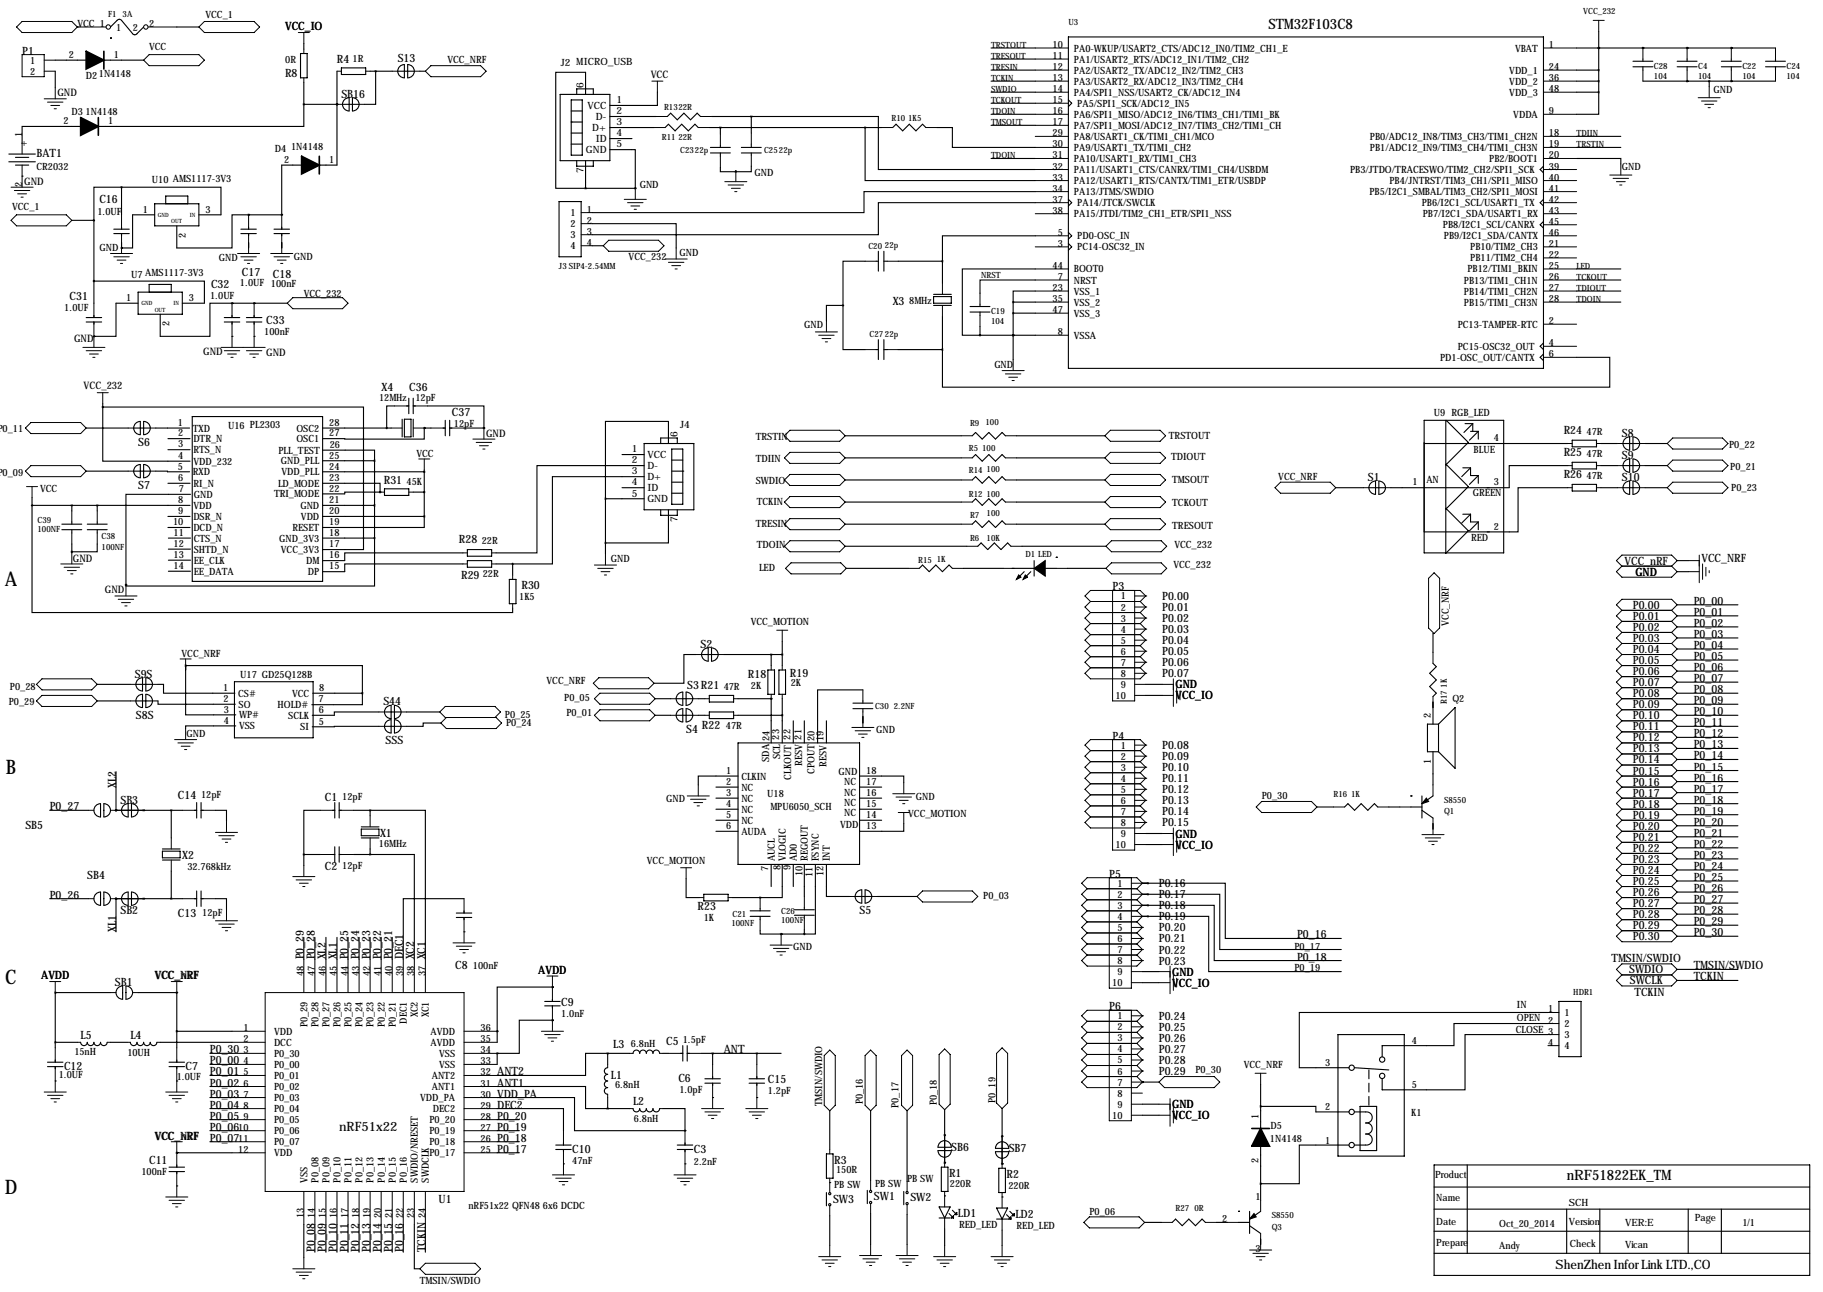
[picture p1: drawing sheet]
<svg xmlns="http://www.w3.org/2000/svg" width="419mm" height="297mm" viewBox="0 0 419 297" stroke-linecap="round" stroke-linejoin="round" font-family="sans-serif">
<defs><g id="words">
<g font-size="4.6">
<text x="1.1" y="134.8">A</text>
<text x="1.4" y="178">B</text>
<text x="1.2" y="226.3">C</text>
<text x="1.1" y="274.5">D</text>
</g>
<g font-size="3.3">
<text x="291.6" y="6.7">STM32F103C8</text>
<text x="360.2" y="271.4">nRF51822EK_TM</text>
</g>
<g font-size="3">
<text x="78" y="260">nRF51x22</text>
<text x="357.6" y="291.6">ShenZhen Infor Link LTD.,CO</text>
</g>
<g font-size="2.6">
<text x="65.6" y="7">VCC_IO</text>
<text x="5.1" y="12.6">P1</text>
<text x="65.5" y="17.6">R8</text>
<text x="77.5" y="14.6">R4</text>
<text x="91.4" y="14.3">S13</text>
<text x="78.5" y="22.5">SB16</text>
<text x="8.4" y="36.2">BAT1</text>
<text x="22.9" y="46.6">C16</text>
<text x="55.6" y="63.4">C17</text>
<text x="62.7" y="63.9">C18</text>
<text x="16" y="68.9">C31</text>
<text x="48.5" y="66.2">C32</text>
<text x="205.2" y="70.2">X3</text>
<text x="61.2" y="74.5">C33</text>
<text x="87.7" y="89.8">X4</text>
<text x="94.1" y="89.8">C36</text>
<text x="103.9" y="95.6">C37</text>
<text x="359.5" y="99.7">R24</text>
<text x="372.9" y="100.4">S8</text>
<text x="31.7" y="102.5">S6</text>
<text x="359.5" y="104.8">R25</text>
<text x="372.9" y="105.5">S9</text>
<text x="31.7" y="112.4">S7</text>
<text x="88.2" y="111.2">R31</text>
<text x="314.5" y="110.6">S1</text>
<text x="359.5" y="109.9">R26</text>
<text x="372.9" y="110.6">S10</text>
<text x="105.5" y="124.9">R28</text>
<text x="373.5" y="129.8">VCC_nRF</text>
<text x="391.2" y="129.3">VCC_NRF</text>
<text x="106" y="133">R29</text>
<text x="119.9" y="135.5">R30</text>
<text x="255.8" y="135.7">P3</text>
<text x="267.2" y="137.9">P0.00</text>
<text x="376" y="132.4">GND</text>
<text x="267.2" y="140.5">P0.01</text>
<text x="267.2" y="143">P0.02</text>
<text x="375.4" y="140">P0.00</text>
<text x="375.4" y="142.5">P0.01</text>
<text x="389.4" y="139.1">P0_00</text>
<text x="389.4" y="141.6">P0_01</text>
<text x="161" y="149">S2</text>
<text x="267.2" y="145.6">P0.03</text>
<text x="267.2" y="148.1">P0.04</text>
<text x="375.4" y="145.1">P0.02</text>
<text x="375.4" y="147.6">P0.03</text>
<text x="389.4" y="144.1">P0_02</text>
<text x="389.4" y="146.7">P0_03</text>
<text x="389.4" y="149.2">P0_04</text>
<text x="31" y="155.8">S9S</text>
<text x="172" y="155.8">R18</text>
<text x="181.6" y="155.6">R19</text>
<text x="267.2" y="150.6">P0.05</text>
<text x="267.2" y="153.2">P0.06</text>
<text x="267.2" y="155.7">P0.07</text>
<text x="375.4" y="150.1">P0.04</text>
<text x="375.4" y="152.7">P0.05</text>
<text x="375.4" y="155.2">P0.06</text>
<text x="389.4" y="151.8">P0_05</text>
<text x="389.4" y="154.3">P0_06</text>
<text x="158" y="158.4">S3R21</text>
<text x="270.3" y="160.8">VCC_IO</text>
<text x="270.3" y="158.3">GND</text>
<text x="375.4" y="157.8">P0.07</text>
<text x="375.4" y="160.3">P0.08</text>
<text x="389.4" y="156.8">P0_07</text>
<text x="389.4" y="159.4">P0_08</text>
<text x="389.4" y="161.9">P0_09</text>
<text x="31.2" y="165.2">S8S</text>
<text x="88.1" y="162.2">S44</text>
<text x="161.4" y="167.6">R22</text>
<text x="375.4" y="162.8">P0.09</text>
<text x="375.4" y="165.4">P0.10</text>
<text x="375.4" y="167.9">P0.11</text>
<text x="389.4" y="164.5">P0_10</text>
<text x="389.4" y="167">P0_11</text>
<text x="88.6" y="171.1">SSS</text>
<text x="157.7" y="168.5">S4</text>
<text x="255.8" y="170">P4</text>
<text x="267.2" y="172.2">P0.08</text>
<text x="375.4" y="170.5">P0.12</text>
<text x="375.4" y="173">P0.13</text>
<text x="389.4" y="169.5">P0_12</text>
<text x="389.4" y="172.1">P0_13</text>
<text x="267.2" y="174.8">P0.09</text>
<text x="267.2" y="177.3">P0.10</text>
<text x="267.2" y="179.9">P0.11</text>
<text x="375.4" y="175.5">P0.14</text>
<text x="375.4" y="178.1">P0.15</text>
<text x="389.4" y="174.6">P0_14</text>
<text x="389.4" y="177.2">P0_15</text>
<text x="389.4" y="179.7">P0_16</text>
<text x="26.7" y="181.2" transform="rotate(-90 26.7 181.2)">XL2</text>
<text x="27.7" y="184.8">SB3</text>
<text x="40.9" y="183.8">C14</text>
<text x="74.7" y="184.3">C1</text>
<text x="267.2" y="182.4">P0.12</text>
<text x="267.2" y="184.9">P0.13</text>
<text x="375.4" y="180.6">P0.16</text>
<text x="375.4" y="183.2">P0.17</text>
<text x="375.4" y="185.7">P0.18</text>
<text x="389.4" y="182.2">P0_17</text>
<text x="389.4" y="184.8">P0_18</text>
<text x="5.8" y="190.6">SB5</text>
<text x="11.4" y="186.3">P0_27</text>
<text x="267.2" y="187.5">P0.14</text>
<text x="267.2" y="190">P0.15</text>
<text x="375.4" y="188.2">P0.19</text>
<text x="375.4" y="190.8">P0.20</text>
<text x="389.4" y="187.3">P0_19</text>
<text x="389.4" y="189.9">P0_20</text>
<text x="41.9" y="197.5">X2</text>
<text x="87.4" y="192.4">X1</text>
<text x="270.3" y="195.1">VCC_IO</text>
<text x="270.3" y="192.6">GND</text>
<text x="375.4" y="193.3">P0.21</text>
<text x="375.4" y="195.9">P0.22</text>
<text x="389.4" y="192.4">P0_21</text>
<text x="389.4" y="194.9">P0_22</text>
<text x="389.4" y="197.5">P0_23</text>
<text x="20.1" y="202">SB4</text>
<text x="74.7" y="200">C2</text>
<text x="255" y="201.8">P5</text>
<text x="266.4" y="204">P0.16</text>
<text x="375.4" y="198.4">P0.23</text>
<text x="375.4" y="200.9">P0.24</text>
<text x="375.4" y="203.5">P0.25</text>
<text x="389.4" y="200">P0_24</text>
<text x="389.4" y="202.6">P0_25</text>
<text x="11.4" y="206.6">P0_26</text>
<text x="160.4" y="209.2">R23</text>
<text x="266.4" y="206.5">P0.17</text>
<text x="266.4" y="209.1">P0.18</text>
<text x="375.4" y="206">P0.26</text>
<text x="375.4" y="208.6">P0.27</text>
<text x="389.4" y="205.1">P0_26</text>
<text x="389.4" y="207.6">P0_27</text>
<text x="26.7" y="214.2" transform="rotate(-90 26.7 214.2)">XL1</text>
<text x="27.7" y="210.2">SB2</text>
<text x="40.9" y="210.9">C13</text>
<text x="197.6" y="210.2">S5</text>
<text x="266.4" y="211.6">P0.19</text>
<text x="266.4" y="214.1">P0.20</text>
<text x="298.2" y="215.8">P0_16</text>
<text x="375.4" y="211.1">P0.28</text>
<text x="375.4" y="213.6">P0.29</text>
<text x="389.4" y="210.2">P0_28</text>
<text x="389.4" y="212.7">P0_29</text>
<text x="389.4" y="215.3">P0_30</text>
<text x="69.8" y="220.6" transform="rotate(-90 69.8 220.6)">P0_29</text>
<text x="72.4" y="220.6" transform="rotate(-90 72.4 220.6)">P0_28</text>
<text x="74.9" y="220.6" transform="rotate(-90 74.9 220.6)">XL2</text>
<text x="77.5" y="220.6" transform="rotate(-90 77.5 220.6)">XL1</text>
<text x="80" y="220.6" transform="rotate(-90 80 220.6)">P0_25</text>
<text x="82.5" y="220.6" transform="rotate(-90 82.5 220.6)">P0_24</text>
<text x="85.1" y="220.6" transform="rotate(-90 85.1 220.6)">P0_23</text>
<text x="87.6" y="220.6" transform="rotate(-90 87.6 220.6)">P0_22</text>
<text x="90.2" y="220.6" transform="rotate(-90 90.2 220.6)">P0_21</text>
<text x="92.7" y="220.6" transform="rotate(-90 92.7 220.6)">DEC1</text>
<text x="95.2" y="220.6" transform="rotate(-90 95.2 220.6)">XC2</text>
<text x="97.8" y="220.6" transform="rotate(-90 97.8 220.6)">XC1</text>
<text x="266.4" y="216.7">P0.21</text>
<text x="266.4" y="219.2">P0.22</text>
<text x="266.4" y="221.8">P0.23</text>
<text x="298.2" y="220.8">P0_18</text>
<text x="370.5" y="221.3">TMSIN/SWDIO</text>
<text x="375.4" y="216.2">P0.30</text>
<text x="9.5" y="225.2">AVDD</text>
<text x="26.4" y="226.7">SB1</text>
<text x="35.5" y="225.2">VCC_NRF</text>
<text x="35.7" y="225.2">VCC_nRF</text>
<text x="104.6" y="222.9">C8</text>
<text x="123.8" y="223.9">AVDD</text>
<text x="269.5" y="226.8">VCC_IO</text>
<text x="269.5" y="224.3">GND</text>
<text x="374.5" y="223.8">SWDIO</text>
<text x="374.7" y="226.3">SWCLK</text>
<text x="389.4" y="222.9">TMSIN/SWDIO</text>
<text x="389.4" y="225.4">TCKIN</text>
<text x="129" y="231.3">C9</text>
<text x="255" y="232.3">P6</text>
<text x="375.8" y="228.9">TCKIN</text>
<text x="18.5" y="238.9">L5</text>
<text x="30" y="238.9">L4</text>
<text x="266.4" y="234.5">P0.24</text>
<text x="266.4" y="237">P0.25</text>
<text x="266.4" y="239.5">P0.26</text>
<text x="14.7" y="246">C12</text>
<text x="42.7" y="246">C7</text>
<text x="48.3" y="242.2">P0_30</text>
<text x="48.3" y="244.7">P0_00</text>
<text x="141" y="240.9">L3</text>
<text x="153.2" y="240.1">C5</text>
<text x="166.4" y="242.2">ANT</text>
<text x="266.4" y="242.1">P0.27</text>
<text x="266.4" y="244.6">P0.28</text>
<text x="48.3" y="247.3">P0_01</text>
<text x="48.3" y="249.8">P0_02</text>
<text x="114.3" y="247.3">ANT2</text>
<text x="114.3" y="249.8">ANT1</text>
<text x="140.5" y="248">L1</text>
<text x="156" y="248.8">C6</text>
<text x="176.5" y="249">C15</text>
<text x="266.4" y="247.2">P0.29</text>
<text x="48.3" y="252.3">P0_03</text>
<text x="48.3" y="254.9">P0_04</text>
<text x="48.3" y="257.4">P0_05</text>
<text x="114.3" y="254.9">DEC2</text>
<text x="114.3" y="257.4">P0_20</text>
<text x="114.3" y="252.3">VDD_PA</text>
<text x="145.5" y="254.1">L2</text>
<text x="269.5" y="257.3">VCC_IO</text>
<text x="269.5" y="254.8">GND</text>
<text x="35.5" y="262">VCC_NRF</text>
<text x="35.7" y="262">VCC_nRF</text>
<text x="48.3" y="260">P0_06</text>
<text x="48.3" y="262.5">P0_07</text>
<text x="114.3" y="260">P0_19</text>
<text x="114.3" y="262.5">P0_18</text>
<text x="34.3" y="267.6">C11</text>
<text x="114.3" y="265">P0_17</text>
<text x="131.6" y="265">C10</text>
<text x="159.5" y="265">C3</text>
<text x="191.8" y="267.6">R3</text>
<text x="218.7" y="264.5">SB6</text>
<text x="231.9" y="264.8">SB7</text>
<text x="200.9" y="276">SW1</text>
<text x="218.2" y="270.6">R1</text>
<text x="231.4" y="270.9">R2</text>
<text x="100.8" y="276.5">U1</text>
<text x="191.5" y="276.5">SW3</text>
<text x="209.3" y="276.2">SW2</text>
<text x="220.2" y="279.8">LD1</text>
<text x="233.4" y="280">LD2</text>
<text x="72.4" y="287.9" transform="rotate(-90 72.4 287.9)">P0_08</text>
<text x="74.9" y="287.9" transform="rotate(-90 74.9 287.9)">P0_09</text>
<text x="77.5" y="287.9" transform="rotate(-90 77.5 287.9)">P0_10</text>
<text x="80" y="287.9" transform="rotate(-90 80 287.9)">P0_11</text>
<text x="82.5" y="287.9" transform="rotate(-90 82.5 287.9)">P0_12</text>
<text x="85.1" y="287.9" transform="rotate(-90 85.1 287.9)">P0_13</text>
<text x="87.6" y="287.9" transform="rotate(-90 87.6 287.9)">P0_14</text>
<text x="90.2" y="287.9" transform="rotate(-90 90.2 287.9)">P0_15</text>
<text x="92.7" y="287.9" transform="rotate(-90 92.7 287.9)">P0_16</text>
<text x="97.8" y="287.9" transform="rotate(-90 97.8 287.9)">TCKIN</text>
</g>
<g font-size="2.4">
<text x="149.6" y="17.9">VCC</text>
<text x="13.2" y="22">GND</text>
<text x="5.6" y="42.5">GND</text>
<text x="17" y="78.6">GND</text>
<text x="46.7" y="81.6">GND</text>
<text x="61.2" y="81.9">GND</text>
<text x="19.2" y="89.5">VCC_232</text>
<text x="111.8" y="100.4">GND</text>
<text x="16.8" y="129.1">GND</text>
<text x="24.1" y="136.3">GND</text>
</g>
<g font-size="2.3">
<text x="47.2" y="4.2">VCC_1</text>
<text x="17.8" y="6.2">VCC 1</text>
<text x="26.7" y="7">1</text>
<text x="30.6" y="7">2</text>
<text x="34.3" y="6.2">2</text>
<text x="34.3" y="11.5">VCC</text>
<text x="242" y="11">10</text>
<text x="246.9" y="11.8">PA0-WKUP/USART2_CTS/ADC12_IN0/TIM2_CH1_E</text>
<text x="348.3" y="11.8">VBAT</text>
<text x="356.1" y="11">1</text>
<text x="6.9" y="14.6">1</text>
<text x="6.9" y="17.2">2</text>
<text x="15.8" y="13.3">2</text>
<text x="26.2" y="13.3">1</text>
<text x="65.6" y="14.4">0R</text>
<text x="81.1" y="14.2">1R</text>
<text x="102.9" y="14.6">VCC_NRF</text>
<text x="128.9" y="15.1">J2 MICRO_USB</text>
<text x="242" y="13.6">11</text>
<text x="242" y="16.1">12</text>
<text x="246.9" y="14.4">PA1/USART2_RTS/ADC12_IN1/TIM2_CH2</text>
<text x="246.9" y="16.9">PA2/USART2_TX/ADC12_IN2/TIM2_CH3</text>
<text x="347" y="16.9">VDD_1</text>
<text x="356.1" y="16.1">24</text>
<text x="19.8" y="18.1">D21N4148</text>
<text x="134.1" y="20.2" transform="rotate(-90 134.1 20.2)">6</text>
<text x="141.7" y="23.7">1</text>
<text x="242" y="18.7">13</text>
<text x="242" y="21.2">14</text>
<text x="242" y="23.7">15</text>
<text x="246.9" y="19.5">PA3/USART2_RX/ADC12_IN3/TIM2_CH4</text>
<text x="246.9" y="22">PA4/SPI1_NSS/USART2_CK/ADC12_IN4</text>
<text x="347" y="19.5">VDD_2</text>
<text x="347" y="22">VDD_3</text>
<text x="356.1" y="18.7">36</text>
<text x="356.1" y="21.2">48</text>
<text x="394" y="21.4">GND</text>
<text x="14.6" y="28.6">2</text>
<text x="16.5" y="26.5">D31N4148</text>
<text x="24.9" y="28.6">1</text>
<text x="135.1" y="25">VCC</text>
<text x="136.9" y="27.6">D-</text>
<text x="141.7" y="28.8">3</text>
<text x="141.7" y="26.3">2</text>
<text x="242" y="26.3">16</text>
<text x="242" y="28.8">17</text>
<text x="246.9" y="27.1">PA6/SPI1_MISO/ADC12_IN6/TIM3_CH1/TIM1_BK</text>
<text x="246.9" y="29.6">PA7/SPI1_MOSI/ADC12_IN7/TIM3_CH2/TIM1_CH</text>
<text x="247.6" y="24.5">PA5/SPI1_SCK/ADC12_IN5</text>
<text x="347.9" y="27.1">VDDA</text>
<text x="356.1" y="26.3">9</text>
<text x="4.8" y="33.6">+</text>
<text x="5.1" y="31.6" transform="rotate(-90 5.1 31.6)">1</text>
<text x="63.2" y="34.9">D4</text>
<text x="66.9" y="34.5">1N4148</text>
<text x="134.7" y="35.2">GND</text>
<text x="136.2" y="30.1">D+</text>
<text x="136.9" y="32.7">ID</text>
<text x="141.7" y="33.9">5</text>
<text x="141.7" y="31.4">4</text>
<text x="242" y="31.4">29</text>
<text x="242" y="33.9">30</text>
<text x="246.9" y="32.2">PA8/USART1_CK/TIM1_CH1/MCO</text>
<text x="246.9" y="34.7">PA9/USART1_TX/TIM1_CH2</text>
<text x="315" y="32.2">PB0/ADC12_IN8/TIM3_CH3/TIM1_CH2N</text>
<text x="315" y="34.7">PB1/ADC12_IN9/TIM3_CH4/TIM1_CH3N</text>
<text x="356.1" y="31.4">18</text>
<text x="356.1" y="33.9">19</text>
<text x="8.4" y="39">CR2032</text>
<text x="65.4" y="37.5">2</text>
<text x="75.7" y="37.5">1</text>
<text x="134.1" y="39.8" transform="rotate(-90 134.1 39.8)">7</text>
<text x="173.5" y="40.5">GND</text>
<text x="242" y="36.4">31</text>
<text x="242" y="39">32</text>
<text x="242" y="41.5">33</text>
<text x="246.9" y="37.2">PA10/USART1_RX/TIM1_CH3</text>
<text x="246.9" y="39.8">PA11/USART1_CTS/CANRX/TIM1_CH4/USBDM</text>
<text x="310.4" y="39.8">PB3/JTDO/TRACESWO/TIM2_CH2/SPI1_SCK</text>
<text x="342.4" y="37.2">PB2/BOOT1</text>
<text x="356.1" y="36.4">20</text>
<text x="356.1" y="39">39</text>
<text x="356.1" y="41.5">40</text>
<text x="372.8" y="39.1">GND</text>
<text x="5.1" y="43" transform="rotate(-90 5.1 43)">2</text>
<text x="34.9" y="42">U10 AMS1117-3V3</text>
<text x="147.1" y="43.3">GND</text>
<text x="242" y="44.1">34</text>
<text x="242" y="46.6">37</text>
<text x="246.9" y="42.3">PA12/USART1_RTS/CANTX/TIM1_ETR/USBDP</text>
<text x="246.9" y="44.9">PA13/JTMS/SWDIO</text>
<text x="247.6" y="47.4">PA14/JTCK/SWCLK</text>
<text x="314.8" y="44.9">PB5/I2C1_SMBAL/TIM3_CH2/SPI1_MOSI</text>
<text x="319.4" y="42.3">PB4/JNTRST/TIM3_CH1/SPI1_MISO</text>
<text x="326.8" y="47.4">PB6/I2C1_SCL/USART1_TX</text>
<text x="356.1" y="44.1">41</text>
<text x="356.1" y="46.6">42</text>
<text x="2.8" y="48.4">VCC_1</text>
<text x="22.4" y="49.5">1.0UF</text>
<text x="32.8" y="48.9">1</text>
<text x="47.2" y="48.9">3</text>
<text x="131.1" y="49.7">1</text>
<text x="131.1" y="52.2">2</text>
<text x="134.9" y="48.9">1</text>
<text x="134.9" y="51.4">2</text>
<text x="134.9" y="54">3</text>
<text x="242" y="49.1">38</text>
<text x="246.9" y="49.9">PA15/JTDI/TIM2_CH1_ETR/SPI1_NSS</text>
<text x="327.1" y="49.9">PB7/I2C1_SDA/USART1_RX</text>
<text x="331.7" y="52.5">PB8/I2C1_SCL/CANRX</text>
<text x="356.1" y="49.1">43</text>
<text x="356.1" y="51.7">45</text>
<text x="22.9" y="57.8">GND</text>
<text x="42.8" y="54.6" transform="rotate(-90 42.8 54.6)">2</text>
<text x="67.6" y="59.8">GND</text>
<text x="131.1" y="54.8">3</text>
<text x="131.1" y="57.3">4</text>
<text x="134.9" y="56.5">4</text>
<text x="144.5" y="59.8">VCC_232</text>
<text x="156.2" y="58.8">GND</text>
<text x="243.2" y="56.8">3</text>
<text x="243.2" y="54.2">5</text>
<text x="247.6" y="57.6">PC14-OSC32_IN</text>
<text x="247.6" y="55">PD0-OSC_IN</text>
<text x="332" y="55">PB9/I2C1_SDA/CANTX</text>
<text x="338" y="57.6">PB10/TIM2_CH3</text>
<text x="356.1" y="56.8">21</text>
<text x="356.1" y="59.3">22</text>
<text x="356.1" y="54.2">46</text>
<text x="30.2" y="63.9">U7AMS1117-3V3</text>
<text x="50.3" y="60.1">GND</text>
<text x="55.2" y="65.7">1.0UF 100nF</text>
<text x="242" y="61.8">44</text>
<text x="243.2" y="64.4">7</text>
<text x="246.9" y="62.6">BOOT0</text>
<text x="246.9" y="65.2">NRST</text>
<text x="336.6" y="65.2">PB13/TIM1_CH1N</text>
<text x="337.4" y="62.6">PB12/TIM1_BKIN</text>
<text x="338" y="60.1">PB11/TIM2_CH4</text>
<text x="356.1" y="61.8">25</text>
<text x="356.1" y="64.4">26</text>
<text x="14.8" y="71.6">1.0UF</text>
<text x="29" y="69.2">1</text>
<text x="43.4" y="69.2">3</text>
<text x="48.3" y="68.8">1.0UF</text>
<text x="69.8" y="68.2">VCC_232</text>
<text x="209" y="70">8MHz</text>
<text x="242" y="66.9">23</text>
<text x="242" y="69.5">35</text>
<text x="242" y="72">47</text>
<text x="246.9" y="67.7">VSS_1</text>
<text x="246.9" y="70.3">VSS_2</text>
<text x="336.6" y="67.7">PB14/TIM1_CH2N</text>
<text x="336.6" y="70.3">PB15/TIM1_CH3N</text>
<text x="356.1" y="66.9">27</text>
<text x="356.1" y="69.5">28</text>
<text x="39" y="75" transform="rotate(-90 39 75)">2</text>
<text x="60.7" y="76.9">100nF</text>
<text x="184.9" y="75.3">GND</text>
<text x="243.2" y="77.1">8</text>
<text x="246.9" y="72.8">VSS_3</text>
<text x="246.9" y="77.9">VSSA</text>
<text x="335.1" y="75.3">PC13-TAMPER-RTC</text>
<text x="356.1" y="74.5">2</text>
<text x="331.1" y="83">PD1-OSC_OUT/CANTX</text>
<text x="335.1" y="80.4">PC15-OSC32_OUT</text>
<text x="356.1" y="79.6">4</text>
<text x="356.1" y="82.2">6</text>
<text x="228.6" y="84.7">GND</text>
<text x="87.1" y="92.1">12MHz</text>
<text x="95.5" y="92.1">12pF</text>
<text x="329.6" y="95.6">U9 RGB_LED</text>
<text x="-.6" y="99.4">P0_11</text>
<text x="40.9" y="97.9">1</text>
<text x="41" y="100.3">2</text>
<text x="44.3" y="99.2">TXD</text>
<text x="44.4" y="101.7">DTR_N</text>
<text x="52.4" y="98.7">U16 PL2303</text>
<text x="68.1" y="99.2">OSC2</text>
<text x="68.1" y="101.7">OSC1</text>
<text x="75.7" y="97.9">28</text>
<text x="75.7" y="100.3">27</text>
<text x="104.4" y="98.2">12pF</text>
<text x="155.8" y="100.4" transform="rotate(-90 155.8 100.4)">6</text>
<text x="156.4" y="98.4">J4</text>
<text x="173.7" y="101.2">TRSTIN</text>
<text x="268.7" y="101">TRSTOUT</text>
<text x="343.4" y="101.5">4</text>
<text x="364.7" y="99.9">47R</text>
<text x="40.9" y="108">5</text>
<text x="41" y="105.5">4</text>
<text x="41" y="102.9">3</text>
<text x="44.4" y="106.8">VDD_232</text>
<text x="44.4" y="104.2">RTS_N</text>
<text x="64" y="104.3">PLL_TEST</text>
<text x="64.6" y="106.7">GND_PLL</text>
<text x="75.7" y="105.4">25</text>
<text x="75.7" y="108">24</text>
<text x="75.8" y="103">26</text>
<text x="95.8" y="105">VCC</text>
<text x="145.2" y="106.5">2</text>
<text x="145.2" y="104">1</text>
<text x="148.8" y="107.9">D-</text>
<text x="148.8" y="105.3">VCC</text>
<text x="173.7" y="106.3">TDIIN</text>
<text x="269.2" y="105.8">TDIOUT</text>
<text x="338.8" y="104">BLUE</text>
<text x="364.7" y="105">47R</text>
<text x="397.5" y="103">P0_22</text>
<text x="-.6" y="109.3">P0_09</text>
<text x="9.2" y="113.1">VCC</text>
<text x="41" y="110.6">6</text>
<text x="41.1" y="113.1">7</text>
<text x="44.3" y="109.3">RXD</text>
<text x="44.4" y="111.9">RI_N</text>
<text x="63.9" y="111.9">LD_MODE</text>
<text x="64.7" y="109.3">VDD_PLL</text>
<text x="75.7" y="110.6">23</text>
<text x="75.7" y="113">22</text>
<text x="93.5" y="111.6">45K</text>
<text x="145.2" y="111.6">4</text>
<text x="145.2" y="109.1">3</text>
<text x="148.8" y="112.9">ID</text>
<text x="148.8" y="110.4">D+</text>
<text x="173.7" y="111.4">SWDIO</text>
<text x="269.5" y="111.1">TMSOUT</text>
<text x="293.9" y="110.3">VCC_NRF</text>
<text x="324.7" y="111.6">1</text>
<text x="327.9" y="111.2">AN</text>
<text x="338.6" y="113.9">GREEN</text>
<text x="343.4" y="111.6">3</text>
<text x="364.7" y="110.1">47R</text>
<text x="397.8" y="108.1">P0_21</text>
<text x="398" y="112.9">P0_23</text>
<text x="41" y="118.2">9</text>
<text x="41" y="115.7">8</text>
<text x="44.4" y="119.5">DSR_N</text>
<text x="44.4" y="117">VDD</text>
<text x="44.6" y="114.5">GND</text>
<text x="63" y="114.4">TRI_MODE</text>
<text x="69.1" y="117">GND</text>
<text x="69.2" y="119.5">VDD</text>
<text x="75.7" y="115.7">21</text>
<text x="75.7" y="118.2">20</text>
<text x="145.2" y="114.2">5</text>
<text x="148.8" y="115.5">GND</text>
<text x="174" y="116.2">TCKIN</text>
<text x="269.5" y="116.4">TCKOUT</text>
<text x="39.8" y="120.8">10</text>
<text x="39.9" y="125.7">12</text>
<text x="39.9" y="123.2">11</text>
<text x="44.4" y="122.1">DCD_N</text>
<text x="44.6" y="124.5">CTS_N</text>
<text x="64.2" y="124.5">GND_3V3</text>
<text x="67.2" y="122.1">RESET</text>
<text x="75.7" y="120.8">19</text>
<text x="75.7" y="123.2">18</text>
<text x="75.7" y="125.8">17</text>
<text x="110.7" y="125.1">22R</text>
<text x="155.8" y="120" transform="rotate(-90 155.8 120)">7</text>
<text x="173.7" y="121.3">TRESIN</text>
<text x="269.5" y="121.5">TRESOUT</text>
<text x="338.2" y="124.4">RED</text>
<text x="343.4" y="121.8">2</text>
<text x="39.9" y="130.8">14</text>
<text x="39.9" y="128.3">13</text>
<text x="44.6" y="129.6">EE_CLK</text>
<text x="44.6" y="127.1">SHTD_N</text>
<text x="64.6" y="127.2">VCC_3V3</text>
<text x="70.4" y="129.7">DM</text>
<text x="75.7" y="128.4">16</text>
<text x="75.7" y="130.9">15</text>
<text x="140.5" y="129.2">GND</text>
<text x="174" y="126.1">TDOIN</text>
<text x="174.5" y="131.2">LED</text>
<text x="269.7" y="130.7">VCC_232</text>
<text x="270" y="126.1">VCC_232</text>
<text x="44.6" y="132.1">EE_DATA</text>
<text x="70.8" y="132.2">DP</text>
<text x="111" y="132.7">22R</text>
<text x="119.4" y="137.9">1K5</text>
<text x="257.6" y="137.8">1</text>
<text x="172.6" y="143.6">VCC_MOTION</text>
<text x="257.6" y="140.4">2</text>
<text x="257.6" y="142.9">3</text>
<text x="333.1" y="143.9" transform="rotate(-90 333.1 143.9)">VCC_NRF</text>
<text x="257.6" y="145.4">4</text>
<text x="257.6" y="148">5</text>
<text x="41.7" y="151">VCC_NRF</text>
<text x="55.2" y="155.8">U17 GD25Q128B</text>
<text x="257.6" y="150.5">6</text>
<text x="257.6" y="153.1">7</text>
<text x="257.6" y="155.6">8</text>
<text x="2.3" y="158.6">P0_28</text>
<text x="51.3" y="158.9">1</text>
<text x="51.4" y="161.4">2</text>
<text x="54.8" y="160.2">CS#</text>
<text x="67.2" y="160.2">VCC</text>
<text x="73.2" y="161.5">7</text>
<text x="73.4" y="158.9">8</text>
<text x="125.7" y="157.3">VCC_NRF</text>
<text x="129.7" y="161.1">P0_05</text>
<text x="166.4" y="158.6">47R</text>
<text x="172.6" y="158.4">2K</text>
<text x="181.8" y="157.7">2K</text>
<text x="256.5" y="160.7">10</text>
<text x="257.6" y="158.1">9</text>
<text x="333.9" y="161.4">Q2</text>
<text x="2" y="162.2">P0_29</text>
<text x="51.5" y="166.4">4</text>
<text x="51.5" y="163.8">3</text>
<text x="54.9" y="162.7">SO</text>
<text x="55" y="167.7">VSS</text>
<text x="55" y="165.2">WP#</text>
<text x="63.8" y="162.8">HOLD#</text>
<text x="66.3" y="165.3">SCLK</text>
<text x="69" y="167.9">SI</text>
<text x="73.3" y="163.9">6</text>
<text x="73.3" y="166.6">5</text>
<text x="116.1" y="165">P0_25</text>
<text x="116.3" y="167">P0_24</text>
<text x="130.2" y="164.7">P0_01</text>
<text x="166.9" y="167.5">47R</text>
<text x="328.9" y="165" transform="rotate(-90 328.9 165)">2</text>
<text x="42.9" y="169.5">GND</text>
<text x="176.9" y="170.3" transform="rotate(-90 176.9 170.3)">24</text>
<text x="179.2" y="170" transform="rotate(-90 179.2 170)">23</text>
<text x="181.7" y="170" transform="rotate(-90 181.7 170)">22</text>
<text x="184.2" y="170" transform="rotate(-90 184.2 170)">21</text>
<text x="187.3" y="170.3" transform="rotate(-90 187.3 170.3)">20</text>
<text x="189.3" y="170.3" transform="rotate(-90 189.3 170.3)">19</text>
<text x="201.4" y="168.5">GND</text>
<text x="257.6" y="172.1">1</text>
<text x="167" y="177.9">1</text>
<text x="170.4" y="179.2">CLKIN</text>
<text x="176.8" y="175.1" transform="rotate(-90 176.8 175.1)">SDA</text>
<text x="179.4" y="174.6" transform="rotate(-90 179.4 174.6)">SCL</text>
<text x="181.9" y="179.2" transform="rotate(-90 181.9 179.2)">CLKOUT</text>
<text x="184.4" y="176.1" transform="rotate(-90 184.4 176.1)">RESV</text>
<text x="187.2" y="177.9" transform="rotate(-90 187.2 177.9)">CPOUT</text>
<text x="190" y="176.3" transform="rotate(-90 190 176.3)">RESV</text>
<text x="192.8" y="178.2">GND</text>
<text x="199.1" y="177.9">18</text>
<text x="257.6" y="174.7">2</text>
<text x="257.6" y="177.2">3</text>
<text x="257.6" y="179.7">4</text>
<text x="328.9" y="175.5" transform="rotate(-90 328.9 175.5)">1</text>
<text x="46.2" y="183.5">12pF</text>
<text x="78.7" y="184">12pF</text>
<text x="153.1" y="184.4">GND</text>
<text x="167" y="183">3</text>
<text x="167" y="180.5">2</text>
<text x="167" y="185.5">4</text>
<text x="170.4" y="184.3">NC</text>
<text x="170.4" y="181.8">NC</text>
<text x="176.4" y="183.2">U18</text>
<text x="194.1" y="183">NC</text>
<text x="194.1" y="185.3">NC</text>
<text x="194.1" y="180.5">NC</text>
<text x="199.1" y="183">16</text>
<text x="199.1" y="185.5">15</text>
<text x="199.1" y="180.5">17</text>
<text x="210.5" y="183.8">GND</text>
<text x="257.6" y="182.3">5</text>
<text x="257.6" y="184.8">6</text>
<text x="290.1" y="183.8">P0_30</text>
<text x="167" y="188.1">5</text>
<text x="167" y="190.6">6</text>
<text x="170.4" y="189.4">NC</text>
<text x="170.4" y="191.9">AUDA</text>
<text x="170.4" y="186.8">NC</text>
<text x="177.1" y="186.1">MPU6050_SCH</text>
<text x="193.1" y="190.4">VDD</text>
<text x="194.1" y="187.6">NC</text>
<text x="199.1" y="188.1">14</text>
<text x="199.1" y="190.6">13</text>
<text x="208.8" y="187.8">VCC_MOTION</text>
<text x="257.6" y="187.4">7</text>
<text x="257.6" y="189.9">8</text>
<text x="87.1" y="194.7">16MHz</text>
<text x="178.1" y="198" transform="rotate(-90 178.1 198)">AUCL</text>
<text x="180.6" y="198" transform="rotate(-90 180.6 198)">VLOGIC</text>
<text x="183.2" y="198" transform="rotate(-90 183.2 198)">AD0</text>
<text x="185.7" y="198" transform="rotate(-90 185.7 198)">REGOUT</text>
<text x="188.3" y="198" transform="rotate(-90 188.3 198)">FSYNC</text>
<text x="190.8" y="198" transform="rotate(-90 190.8 198)">INT</text>
<text x="256.5" y="195">10</text>
<text x="257.6" y="192.4">9</text>
<text x="43.1" y="200.1">32.768kHz</text>
<text x="78.7" y="199.8">12pF</text>
<text x="148.7" y="198.7">VCC_MOTION</text>
<text x="176.6" y="200.2" transform="rotate(-90 176.6 200.2)">7</text>
<text x="179.4" y="199.9" transform="rotate(-90 179.4 199.9)">8</text>
<text x="181.7" y="199.9" transform="rotate(-90 181.7 199.9)">9</text>
<text x="184.5" y="201.4" transform="rotate(-90 184.5 201.4)">10</text>
<text x="186.8" y="201.6" transform="rotate(-90 186.8 201.6)">11</text>
<text x="189.3" y="201.4" transform="rotate(-90 189.3 201.4)">12</text>
<text x="256.9" y="203.9">1</text>
<text x="226.1" y="206.6">P0_03</text>
<text x="256.9" y="206.4">2</text>
<text x="256.9" y="208.9">3</text>
<text x="46.5" y="210.7">12pF</text>
<text x="161.8" y="211.7">1K</text>
<text x="256.9" y="211.5">4</text>
<text x="256.9" y="214">5</text>
<text x="182.3" y="218.4">GND</text>
<text x="256.9" y="216.6">6</text>
<text x="256.9" y="219.1">7</text>
<text x="256.9" y="221.6">8</text>
<text x="297.6" y="218.3">P0_17</text>
<text x="69.8" y="224.4" transform="rotate(-90 69.8 224.4)">48</text>
<text x="72.4" y="224.4" transform="rotate(-90 72.4 224.4)">47</text>
<text x="74.9" y="224.4" transform="rotate(-90 74.9 224.4)">46</text>
<text x="77.5" y="224.4" transform="rotate(-90 77.5 224.4)">45</text>
<text x="80" y="224.4" transform="rotate(-90 80 224.4)">44</text>
<text x="82.5" y="224.4" transform="rotate(-90 82.5 224.4)">43</text>
<text x="85.1" y="224.4" transform="rotate(-90 85.1 224.4)">42</text>
<text x="87.6" y="224.4" transform="rotate(-90 87.6 224.4)">41</text>
<text x="90.2" y="224.4" transform="rotate(-90 90.2 224.4)">40</text>
<text x="92.7" y="224.4" transform="rotate(-90 92.7 224.4)">39</text>
<text x="95.2" y="224.4" transform="rotate(-90 95.2 224.4)">38</text>
<text x="97.8" y="224.4" transform="rotate(-90 97.8 224.4)">37</text>
<text x="108.7" y="222.9">100nF</text>
<text x="255.7" y="226.7">10</text>
<text x="256.9" y="224.2">9</text>
<text x="297.6" y="223.1">P0_19</text>
<text x="96.1" y="233.9" transform="rotate(-90 96.1 233.9)">XC2</text>
<text x="98.6" y="233.9" transform="rotate(-90 98.6 233.9)">XC1</text>
<text x="129" y="233.8">1.0nF</text>
<text x="348.7" y="231.8">IN</text>
<text x="355.9" y="232.8">1</text>
<text x="359.7" y="233.6">1</text>
<text x="56" y="237.1">1</text>
<text x="56" y="239.6">2</text>
<text x="63" y="237.9">VDD</text>
<text x="70.7" y="236.2" transform="rotate(-90 70.7 236.2)">P0_29</text>
<text x="73.2" y="236.2" transform="rotate(-90 73.2 236.2)">P0_28</text>
<text x="75.7" y="236.2" transform="rotate(-90 75.7 236.2)">P0_27</text>
<text x="78.3" y="236.2" transform="rotate(-90 78.3 236.2)">P0_26</text>
<text x="80.8" y="236.2" transform="rotate(-90 80.8 236.2)">P0_25</text>
<text x="83.4" y="236.2" transform="rotate(-90 83.4 236.2)">P0_24</text>
<text x="85.9" y="236.2" transform="rotate(-90 85.9 236.2)">P0_23</text>
<text x="88.4" y="236.2" transform="rotate(-90 88.4 236.2)">P0_22</text>
<text x="91" y="236.2" transform="rotate(-90 91 236.2)">P0_21</text>
<text x="93.5" y="235.4" transform="rotate(-90 93.5 235.4)">DEC1</text>
<text x="99" y="237.9">AVDD</text>
<text x="110.5" y="239.6">35</text>
<text x="110.5" y="237.1">36</text>
<text x="157" y="239.9">1.5pF</text>
<text x="256.9" y="234.3">1</text>
<text x="256.9" y="236.9">2</text>
<text x="256.9" y="239.4">3</text>
<text x="348.5" y="237.6">CLOSE 3</text>
<text x="348.7" y="234.8">OPEN 2</text>
<text x="359.7" y="236.1">2</text>
<text x="359.7" y="238.7">3</text>
<text x="17.1" y="242.5">15nH</text>
<text x="29.3" y="242.8">10UH</text>
<text x="56" y="242.2">3</text>
<text x="56" y="244.7">4</text>
<text x="63" y="240.4">DCC</text>
<text x="63" y="243">P0_30</text>
<text x="63" y="245.5">P0_00</text>
<text x="99" y="240.4">AVDD</text>
<text x="101" y="245.5">VSS</text>
<text x="101" y="243">VSS</text>
<text x="110.5" y="244.7">33</text>
<text x="110.5" y="242.2">34</text>
<text x="145" y="240.7">6.8nH</text>
<text x="256.9" y="242">4</text>
<text x="256.9" y="244.5">5</text>
<text x="285.9" y="245.5">VCC_NRF</text>
<text x="304.6" y="245.1">3</text>
<text x="324.6" y="240">4</text>
<text x="355.9" y="240.4">4</text>
<text x="359.7" y="241.2">4</text>
<text x="13.5" y="247.9">1.0UF</text>
<text x="40.6" y="248.3">1.0UF</text>
<text x="56" y="247.3">5</text>
<text x="56" y="249.8">6</text>
<text x="63" y="248.1">P0_01</text>
<text x="63" y="250.6">P0_02</text>
<text x="99.2" y="250.6">ANT1</text>
<text x="99.2" y="248.1">ANT2</text>
<text x="110.5" y="249.8">31</text>
<text x="110.5" y="247.3">32</text>
<text x="141.4" y="250.1">6.8nH</text>
<text x="156.2" y="251.3">1.0pF</text>
<text x="176.5" y="251.6">1.2pF</text>
<text x="256.9" y="247">6</text>
<text x="256.9" y="249.6">7</text>
<text x="274.8" y="246.7">P0_30</text>
<text x="324.6" y="250.2">5</text>
<text x="56" y="252.3">7</text>
<text x="56" y="254.9">8</text>
<text x="56" y="257.4">9</text>
<text x="63" y="253.1">P0_03</text>
<text x="63" y="255.7">P0_04</text>
<text x="96.6" y="253.1">VDD_PA</text>
<text x="99.5" y="255.7">DEC2</text>
<text x="110.5" y="252.3">30</text>
<text x="110.5" y="257.4">28</text>
<text x="110.5" y="254.9">29</text>
<text x="189" y="254.4" transform="rotate(-90 189 254.4)">TMSIN/SWDIO</text>
<text x="198.4" y="253.9" transform="rotate(-90 198.4 253.9)">P0_16</text>
<text x="206.6" y="254.7" transform="rotate(-90 206.6 254.7)">P0_17</text>
<text x="215.4" y="254.1" transform="rotate(-90 215.4 254.1)">P0_18</text>
<text x="228.9" y="253.6" transform="rotate(-90 228.9 253.6)">P0_19</text>
<text x="255.7" y="257.2">10</text>
<text x="256.9" y="252.1">8</text>
<text x="256.9" y="254.7">9</text>
<text x="289.3" y="257.2" transform="rotate(-90 289.3 257.2)">1</text>
<text x="304.6" y="255.3">2</text>
<text x="324.4" y="256.5">K1</text>
<text x="54.8" y="260">10</text>
<text x="54.8" y="262.5">11</text>
<text x="63" y="258.2">P0_05</text>
<text x="63" y="260.8">P0_06</text>
<text x="63" y="263.3">P0_07</text>
<text x="98.7" y="263.3">P0_18</text>
<text x="98.7" y="260.8">P0_19</text>
<text x="98.7" y="258.2">P0_20</text>
<text x="110.5" y="262.5">26</text>
<text x="110.5" y="260">27</text>
<text x="145.7" y="258">6.8nH</text>
<text x="292" y="262.5">1N4148</text>
<text x="292.1" y="259.5">D5</text>
<text x="304.6" y="262.9">1</text>
<text x="54.8" y="265">12</text>
<text x="63" y="265.8">VDD</text>
<text x="98.7" y="265.8">P0_17</text>
<text x="110.5" y="265">25</text>
<text x="131.6" y="267.6">47nF</text>
<text x="159.5" y="267.8">2.2nF</text>
<text x="192.2" y="269.7">150R</text>
<text x="289.3" y="267.5" transform="rotate(-90 289.3 267.5)">2</text>
<text x="32.5" y="270.1">100nF</text>
<text x="70.7" y="271.9" transform="rotate(-90 70.7 271.9)">VSS</text>
<text x="73.2" y="271.9" transform="rotate(-90 73.2 271.9)">P0_08</text>
<text x="75.7" y="271.9" transform="rotate(-90 75.7 271.9)">P0_09</text>
<text x="78.3" y="271.9" transform="rotate(-90 78.3 271.9)">P0_10</text>
<text x="80.8" y="271.9" transform="rotate(-90 80.8 271.9)">P0_11</text>
<text x="83.4" y="271.9" transform="rotate(-90 83.4 271.9)">P0_12</text>
<text x="85.9" y="271.9" transform="rotate(-90 85.9 271.9)">P0_13</text>
<text x="88.4" y="271.9" transform="rotate(-90 88.4 271.9)">P0_14</text>
<text x="91" y="271.9" transform="rotate(-90 91 271.9)">P0_15</text>
<text x="93.5" y="271.9" transform="rotate(-90 93.5 271.9)">P0_16</text>
<text x="96.1" y="271.9" transform="rotate(-90 96.1 271.9)">SWDIO/NRESET</text>
<text x="98.6" y="271.9" transform="rotate(-90 98.6 271.9)">SWDCLK</text>
<text x="191.8" y="273.2">PB SW</text>
<text x="201.2" y="272.9">PB SW</text>
<text x="208.5" y="271.6">PB SW</text>
<text x="218.4" y="273">220R</text>
<text x="231.9" y="273.3">220R</text>
<text x="288.6" y="276">1</text>
<text x="329.9" y="270.9">Product</text>
<text x="69.8" y="280.1" transform="rotate(-90 69.8 280.1)">13</text>
<text x="72.4" y="280.1" transform="rotate(-90 72.4 280.1)">14</text>
<text x="74.9" y="280.1" transform="rotate(-90 74.9 280.1)">15</text>
<text x="77.5" y="280.1" transform="rotate(-90 77.5 280.1)">16</text>
<text x="80" y="280.1" transform="rotate(-90 80 280.1)">17</text>
<text x="82.5" y="280.1" transform="rotate(-90 82.5 280.1)">18</text>
<text x="85.1" y="280.1" transform="rotate(-90 85.1 280.1)">19</text>
<text x="87.6" y="280.1" transform="rotate(-90 87.6 280.1)">20</text>
<text x="90.2" y="280.1" transform="rotate(-90 90.2 280.1)">21</text>
<text x="92.7" y="280.1" transform="rotate(-90 92.7 280.1)">22</text>
<text x="95.2" y="280.1" transform="rotate(-90 95.2 280.1)">23</text>
<text x="97.8" y="280.1" transform="rotate(-90 97.8 280.1)">24</text>
<text x="107.7" y="278">nRF51x22 QFN48 6x6 DCDC</text>
<text x="250.4" y="279.3">P0_06</text>
<text x="281" y="281">2</text>
<text x="330.2" y="281.6">Date</text>
<text x="330.2" y="276.2">Name</text>
<text x="360.7" y="277.2">SCH</text>
<text x="360.7" y="281.6">Version</text>
<text x="373.6" y="281.8">VER:E</text>
<text x="389.6" y="280.8">Page</text>
<text x="400.6" y="281.8">1/1</text>
<text x="220.5" y="282.3">RED_LED</text>
<text x="233.7" y="282.6">RED_LED</text>
<text x="288.6" y="287.7">3</text>
<text x="330.2" y="286.4">Prepare</text>
<text x="344.7" y="282.1">Oct_20_2014</text>
<text x="344.7" y="287.1">Andy</text>
<text x="360.9" y="286.6">Check</text>
<text x="373.6" y="286.9">Vican</text>
<text x="96.5" y="295.3">TMSIN/SWDIO</text>
</g>
<g font-size="2">
<text x="24.9" y="3.9">F1</text>
<text x="28.2" y="3.9">3A</text>
<text x="245.6" y="5.7">U3</text>
<text x="364" y="3.2">VCC_232</text>
<text x="227.8" y="11">TRSTOUT</text>
<text x="227.8" y="16.1">TRESIN</text>
<text x="227.8" y="13.6">TRESOUT</text>
<text x="380.2" y="15.9">C28</text>
<text x="390.4" y="15.9">C4</text>
<text x="400.6" y="15.9">C22</text>
<text x="410.7" y="15.9">C24</text>
<text x="227.8" y="23.7">TCKOUT</text>
<text x="227.8" y="18.7">TCKIN</text>
<text x="227.8" y="21.2">SWDIO</text>
<text x="380.2" y="18.1">104</text>
<text x="390.4" y="18.1">104</text>
<text x="400.6" y="18.1">104</text>
<text x="410.7" y="18.1">104</text>
<text x="152.7" y="25.3">R1322R</text>
<text x="205" y="27.8">R10</text>
<text x="208.8" y="27.8">1K5</text>
<text x="227.8" y="28.8">TMSOUT</text>
<text x="227.8" y="26.3">TDOIN</text>
<text x="152.1" y="32.1">R11</text>
<text x="156" y="32.1">22R</text>
<text x="156.4" y="35.3">C2322p</text>
<text x="175.7" y="35.3">C2522p</text>
<text x="362.5" y="33.9">TRSTIN</text>
<text x="362.5" y="31.4">TDIIN</text>
<text x="227.8" y="36.4">TDOIN</text>
<text x="199.6" y="57.3">C20</text>
<text x="203.5" y="57">22p</text>
<text x="128.5" y="61.8">J3SIP4-2.54MM</text>
<text x="225.6" y="63.9">NRST</text>
<text x="362.5" y="61.8">LED</text>
<text x="362.5" y="64.4">TCKOUT</text>
<text x="362.5" y="69.5">TDOIN</text>
<text x="362.5" y="66.9">TDIOUT</text>
<text x="199.9" y="77.6">C2722p</text>
<text x="227.8" y="72.2">C19</text>
<text x="227.8" y="74.5">104</text>
<text x="223" y="97.9">R9</text>
<text x="226.6" y="97.6">100</text>
<text x="222.8" y="103.7">R5</text>
<text x="225.8" y="103.7">100</text>
<text x="222.8" y="108.8">R14</text>
<text x="226.8" y="108.6">100</text>
<text x="222.8" y="114.2">R12</text>
<text x="223" y="119">R7</text>
<text x="226.8" y="118.7">100</text>
<text x="226.8" y="114.2">100</text>
<text x="8.6" y="120.3">C39</text>
<text x="8.6" y="122.3">100NF</text>
<text x="23.4" y="123.8">C38</text>
<text x="223" y="124.3">R6</text>
<text x="226.8" y="124.3">10K</text>
<text x="23.4" y="126.4">100NF</text>
<text x="211.1" y="129.4">R15</text>
<text x="215.4" y="129.1">1K</text>
<text x="235.7" y="128">D1 LED</text>
<text x="332.6" y="161.9" transform="rotate(-90 332.6 161.9)">R17</text>
<text x="332.6" y="158.1" transform="rotate(-90 332.6 158.1)">1K</text>
<text x="201.2" y="162.9">C30</text>
<text x="205.5" y="162.9">2.2NF</text>
<text x="306.6" y="183.2">R16</text>
<text x="310.6" y="183.2">1K</text>
<text x="332" y="184.6">S8550</text>
<text x="332" y="187.2">Q1</text>
<text x="168.1" y="213">100NF</text>
<text x="168.4" y="210.9">C21</text>
<text x="179.6" y="210.2">C26</text>
<text x="179.6" y="212.2">100NF</text>
<text x="361.7" y="228.7">HDR1</text>
<text x="270.3" y="278.5">R27</text>
<text x="274.6" y="278.5">0R</text>
<text x="292.4" y="280.1">S8550</text>
<text x="292.4" y="282.7">Q3</text>
</g>
<g font-size="1.3">
<text x="36.3" y="49.9">GND</text>
<text x="39.4" y="51.4">OUT</text>
<text x="43.7" y="49.9">IN</text>
<text x="32.5" y="70.2">GND</text>
<text x="35.6" y="71.7">OUT</text>
<text x="39.9" y="70.2">IN</text>
</g>
</g></defs>
<g fill="none" stroke="#000" stroke-width=".25">
<path d="M12.7 16.4v3.8M12.7 13.8h7.1M17.8 6.2h.1M23.9 13.8h9.1M25.4 8.7h.1M27.4 4.4l-.3 .2-1.7 1.6M27.4 4.4l.6 .3 2.5 3M30.5 7.7l.5 .3 .5-.3M33 6.2l-1.5 1.5M40.6 6.2h5.1M69.1 12.3h1.5v5.6h-1.5zM69.8 10v1.3"/>
<path d="M69.8 18.9v5.1M77.5 16.4v21.6h-4.1M78.5 15.6h5.6v1.5h-5.6zM85.1 16.4h5.1M86.4 16.4v7.6h-2.6M91.4 16.4h3.8M92.1 15.1l.9-.3v3.1a1.52 1.52 0 0 1-1.5-1.1 1.52 1.52 0 0 1 .6-1.7zM93.7 14.8a1.52 1.52 0 0 1 1.6 1.6 1.52 1.52 0 0 1-1.6 1.5zM96.5 16.4h1.3M227.8 16.1h10.2M227.8 11h10.2M227.8 18.7h10.2"/>
<path d="M227.8 13.6h10.2M245.6 8.5h109.2v76.2h-109.2zM362.5 16.1h5M362.5 11h45.7M362.5 18.7h5M367.5 11h.1M367.5 7.2v14M375.4 15.4h4.6M375.4 14.1h4.6M377.7 11h.1M377.7 13.6v.5M377.7 15.4v.7"/>
<path d="M377.7 18.7h30.5M385.6 15.4h4.5M385.6 14.1h4.5M387.9 11h.1M387.9 18.7h.1M387.9 13.6v.5M387.9 15.4v.7M392.9 18.7v1.2M395.7 15.4h4.6M395.7 14.1h4.6M398 11h.1M398 18.7h.1"/>
<path d="M398 13.6v.5M398 15.4v.7M405.9 15.4h4.6M405.9 14.1h4.6M408.2 13.6v.5M408.2 15.4v.7M2 35.4h6.1M2 37.2h6.1M3.6 36.2h3M3.6 38h3M18.5 29.1h-13.4v3.8M69.3 38h-4.5v11.4"/>
<path d="M69.8 24v5.1h-47.2M69.8 24h7.7M77.5 24h.1M78.7 24h3.8M79.4 22.8l.9-.3v3a1.52 1.52 0 0 1-1.5-1 1.52 1.52 0 0 1 .6-1.7zM81 22.5a1.52 1.52 0 0 1 1.5 1.5 1.52 1.52 0 0 1-1.5 1.5zM128.8 21.7h11.4v15.2h-11.4zM131.3 28.1h.1M131.3 23h2.6v12.7h-2.6zM131.3 25.5h2.6M131.3 28.1h2.6M131.3 30.6h2.6"/>
<path d="M131.3 33.1h2.6M132.6 21.7v-1.3h3.8v1.3M132.6 36.9v1.3h3.8v-1.3M134.6 21.7v-5.1h-6.8v26.7h6.8M134.6 36.9v6.4M140.2 34.4h5.8v8.9M140.2 31.9h5.1M140.2 29.3h10.2M140.2 26.8h10.7M151.1 21.2v3h-10.9M152.9 29.3l.8-.7 1.5 1.5 1.5-1.5 1.5 1.5 1.6-1.5 .7 .7M153.4 26.8l.8-.8 1.5 1.5 1.5-1.5 1.5 1.5 1.6-1.5 .7 .8"/>
<path d="M163.1 29.3h39.6M163.3 33.9h4.6M163.3 35.2h4.6M163.6 26.8h9.1M165.6 38.5v1h3.6M165.6 29.3v1.5M165.6 33.4v.5M165.6 35.2v.7M169.2 39.2v.3M170.4 33.9h4.6M170.4 35.2h4.6M172.7 38.2v1.3h-3.5"/>
<path d="M172.7 26.8h29.2v12.2h36.1M172.7 26.8v3.8M172.7 33.1v.8M172.7 35.2v.5M198.9 29.3v12.2h39.1M205.2 29.3l.8-.7 1.5 1.5 1.5-1.5 1.6 1.5 1.5-1.5 .8 .7M215.4 29.3h3.5v4.6h19.1M227.8 21.2h10.2M227.8 36.4h10.2M227.8 23.7h10.2M227.8 28.8h10.2M227.8 26.3h10.2"/>
<path d="M245.6 23l.8 .7-.8 .8M354.8 38.2l-.7 .8 .7 .7M362.5 36.4h10.1v1.3M362.5 33.9h10.1M362.5 21.2h5M362.5 31.4h10.1M367.5 21.2v5.1h-5M5.1 40.5h.1M16.5 50.7h5.1M21.6 50.7v19M26.2 52.7h3.5M26.2 53.7h3.5"/>
<path d="M27.9 57h.1M27.9 43h22.9v6.4h-5.1M27.9 43h-6.3v7.7M27.9 43v6.4M27.9 52.2v.5M27.9 53.7v.5M27.9 55.7v1.3M35.6 49.4h-5.1v7.6h-2.6M35.6 46.8h10.1v5.1h-10.1zM38.1 46.8v-1.7h5.1v1.7M55.4 52.7h3.5M55.4 53.7h3.5"/>
<path d="M57.1 49.4h.1M57.1 49.4h-3.8v7.6h-12.7v-5.1M57.1 52.2v.5M57.1 53.7v.5M57.1 55.7v1.3M57.1 49.4h7.7M63 52.7h3.5M63 53.7h3.5M64.8 49.4h.1M64.8 52.2v.5M64.8 53.7v.5M64.8 55.7v1.3"/>
<path d="M128.5 46.3h5.1v12.7h-5.1zM134.6 43.3h11.4M136.1 51.4h19.3v5.6M136.1 56.5h2.6M146 43.3h.1M201.9 57.8v4.5M203.2 57.8v4.5M238 44.1h-39.4v4.8h-62.5M238 54.2h-21.3v5.9M238 46.6h-36.1v7.4h-65.8M245.6 45.8l.8 .8-.8 .8M245.6 56l.8 .8-.8 .7"/>
<path d="M245.6 53.5l.8 .7-.8 .8M354.8 45.8l-.7 .8 .7 .8M354.8 50.9l-.7 .8 .7 .7M19.8 73h3.6M19.8 74h3.6M21.6 77.3h.1M21.6 64.6h25.4v5.1h-5.1M21.6 72.5v.5M21.6 74v.5M31.7 69.7h-5v7.6h-5.1M31.7 67.2h10.2v5h-10.2zM34.3 67.2v-1.8h5.1v1.8"/>
<path d="M51.6 73h3.5M51.6 74h3.5M53.3 69.7h.1M53.3 77.3h.1M53.3 69.7h-5v7.6h-11.5v-5.1M53.3 72.5v.5M53.3 74v.5M53.3 69.7h12.7M56.6 73h3.6M56.6 74h3.6M58.4 69.7h.1M58.4 77.3h.1"/>
<path d="M58.4 72.5v.5M58.4 74v.5M193.8 70.2v10.2h5.1M193.8 70.2h-3.8v3.6M198.9 60.1h-5.1v10.1M201.4 60.1h.5M201.9 78.1v4.6M203.2 60.1h.8M203.2 78.1v4.6M206.5 60.1h10.2M214.6 68.2h4.1v1.5h-4.1zM214.6 67.7h4.1"/>
<path d="M214.6 70.2h4.1M216.7 60.1v5M216.7 72.8v7.6M223 71.7h4.6M223 70.5h4.6M225.3 70v.5M225.3 71.7v.8M225.3 75v2.1M225.3 77.1h12.7M232.9 77.1h.1M232.9 69.5h5.1M232.9 69.5v13.2"/>
<path d="M232.9 72h5.1M238 64.4h-12.7v3M238 66.9h-5.1v2.6M238 61.8h-16.8v15.3h4.1M354.8 78.9l-.7 .7 .7 .8M362.5 61.8h10.1M362.5 69.5h10.1M362.5 64.4h10.1M362.5 66.9h10.1M19.8 98.4h9.7M23.6 93.6v12.4h20.1M23.6 93.6h60v32.8h-9.4"/>
<path d="M23.6 92.8v.8M30.7 98.4h3.8M31 97.5l.8-.5 .5-.1v3a1.52 1.52 0 0 1-1.4-.8 1.52 1.52 0 0 1 .1-1.6zM33 96.9a1.52 1.52 0 0 1 1.5 1.5 1.52 1.52 0 0 1-1.5 1.5zM35.8 98.4h7.8M44.2 95.8h30v37.9h-30zM74.2 98.4h15.7M90.7 93.3h-1.8v5.1M92.5 96.4v4M93 96.4h1.5v4h-1.5zM93.5 93.3h.5M94 91.6v3.5"/>
<path d="M95 91.6v3.5M95 96.4v4M95 93.3h.5M97.5 98.4v2.6l-23.3-.2M97.5 98.4h.1M97.5 98.4h1.6M98.3 93.3h13v5.1M101.9 98.4h.5M102.4 96.6v3.6M103.4 98.4h.5M103.4 96.6v3.6M106.7 98.4h4.6"/>
<path d="M111.3 98.4h.1M201.4 80.4h.5M203.2 80.4h.8M206.5 80.4h10.2M216.7 80.4v8.6h153.4v-6.8h-7.6M327.4 96.6h18.3v30.5h-18.3zM332.4 96.6v30.6l5.2-5.2-5.1-5M332.5 96.6l5.1 5.1-5.2 5.2M336.8 97.4h1.8M338.1 99.2h1.8M338.6 97.4l-2.1 2M338.6 97.4v1.8"/>
<path d="M339.9 99.2l-2.1 2M339.9 99.2v1.8M354.8 81.4l-.7 .8 .7 .7M7.4 116.2v24.6h110.5v-1M7.4 116.2h36.3M7.4 114.4v1.8M16.5 116.2v1.3M19.8 108.3h9.7M22.4 116.2v1.3M30.7 108.3h3.8M31.4 107.1l.9-.3v3a1.52 1.52 0 0 1-1.5-1 1.52 1.52 0 0 1 .6-1.7zM33 106.8a1.52 1.52 0 0 1 1.5 1.5 1.52 1.52 0 0 1-1.5 1.5z"/>
<path d="M35.8 108.3l7.8 .2M38.6 118.7h5.1M38.6 111.1h5.1M38.6 103.4h5.1M38.6 100.8h5.1M43.8 113.7h-14.8v20.8M74.2 111.1h13.2v2M74.2 118.7h23.3M74.2 116.2h11.9M74.2 108.5h23.3M74.2 105.9h11.9M74.3 103.5h11.8v2.4"/>
<path d="M86.1 105.9v17.8M87.4 113.1h-8.2v.4h-5M87.4 113.1h.1M88.4 112.4h5.6v1.5h-5.6zM95 113.1h2.5M97.5 118.7v2.6h-23.3M97.5 108.1v10.6M139.2 114.7h8.9M139.2 114.7v12.7M143 112.1h5.1M143 104.5h5.1M148.1 109.6h-21.1v20.1h-9.1"/>
<path d="M148.1 107h-24.7v20.1h-9.4M148.1 102h11.4v15.2h-11.4zM151.9 102v-1.3h3.8v1.3M151.9 117.2v1.3h3.8v-1.3M153.7 102v-5.1h-14.5v17.8M153.7 117.2v7.6h-14.5M154.4 103.2h2.6v12.7h-2.6zM154.4 108.3h2.6M154.4 105.8h2.6M154.4 110.9h2.6M154.4 113.4h2.6M157 108.3h.1"/>
<path d="M194.3 105.3h26.7M194.3 100.2h26.7M194.3 115.4h26.7M194.3 110.3h26.7M223.5 100.2l.8-.8 1.5 1.6 1.5-1.6 1.6 1.6 1.5-1.6 .7 .8M223.5 105.3l.8-.8 1.5 1.5 1.5-1.5 1.6 1.5 1.5-1.5 .7 .8M223.5 115.4l.8-.7 1.5 1.5 1.5-1.5 1.6 1.5 1.5-1.5 .7 .7M223.5 110.3l.8-.7 1.5 1.5 1.5-1.5 1.6 1.5 1.5-1.5 .7 .7M233.7 105.3h20.3M233.7 100.2h20.3M233.7 115.4h20.3M233.7 110.3h20.3"/>
<path d="M307.1 112.1h6.3M314.7 112.1h3.8M315 111.2l.7-.5 .5-.1v3.1a1.52 1.52 0 0 1-1.3-.9 1.52 1.52 0 0 1 .1-1.6zM317 110.6a1.52 1.52 0 0 1 1.5 1.5 1.52 1.52 0 0 1-1.5 1.6zM327.4 102h33M332.5 106.8l5.1 5.1-5.2 5.2M336.3 107.6h1.8M336.3 118.2h1.8M338.1 107.6l-2.1 2M338.1 107.6v1.7h1.8M338.1 118.2v1.8h1.8M338.1 118.2l-2.1 2.1"/>
<path d="M339.9 109.3v1.8M339.9 109.3l-2.1 2.1M360.4 107h-13.4v5.1h-27.2M360.4 112.1h-11.4v10.2h-21.6M361.4 101.2h5.6v1.5h-5.6zM361.4 106.3h5.6v1.5h-5.6zM361.4 111.4h5.6v1.5h-5.6zM368 102h3.9M368 112.1h3.9M368 107h3.9M373.1 102h3.8M373.1 112.1h3.8"/>
<path d="M373.1 107h3.8M373.7 100.7l.9-.3v3.1a1.52 1.52 0 0 1-1.4-1.1 1.52 1.52 0 0 1 .5-1.7zM373.7 105.8l.9-.3v3.1a1.52 1.52 0 0 1-1.4-1.1 1.52 1.52 0 0 1 .5-1.7zM373.7 110.9l.9-.3v3.1a1.52 1.52 0 0 1-1.4-1.1 1.52 1.52 0 0 1 .5-1.7zM375.4 100.4a1.52 1.52 0 0 1 1.5 1.6 1.52 1.52 0 0 1-1.5 1.5zM375.4 105.5a1.52 1.52 0 0 1 1.5 1.5 1.52 1.52 0 0 1-1.5 1.6zM375.4 110.6a1.52 1.52 0 0 1 1.5 1.5 1.52 1.52 0 0 1-1.5 1.6zM378.2 102h5.1M378.2 112.1h5.1M378.2 107h5.1M14.2 121.8h4.6M14.2 120.5h4.6"/>
<path d="M16.5 120v.5M16.5 121.8v.7M16.5 125.1v2M20.1 121.8h4.5M20.1 120.5h4.5M22.4 125.1v1.8h-5.9M22.4 120v.5M22.4 121.8v.7M29 134.5h.1M38.6 121.3h5.1M38.7 131.3h5.1M38.7 128.8h5.1"/>
<path d="M38.7 126.2h5.1M38.7 123.7h5.1M74.2 123.7h11.9M86.1 123.7v11h-57.1v-.2M106.4 129.7h-27.2v1.7h-5M106.4 127.1h-27.2v1.8h-5M107.4 126.4h5.6v1.5h-5.6zM107.4 128.9h5.6v1.5h-5.6zM114 129.7h3.9M117.1 133.2h1.5v5.6h-1.5zM117.9 129.7v2.5M194.3 120.5h26.7"/>
<path d="M194.3 125.6h27.9M194.6 130.7h14.2M211.3 130.7l.8-.8 1.5 1.5 1.5-1.5 1.6 1.5 1.5-1.5 .7 .8M221.5 130.7h9.1M223.5 120.5l.8-.8 1.5 1.6 1.5-1.6 1.6 1.6 1.5-1.6 .7 .8M224.8 125.6l.8-.8 1.5 1.6 1.5-1.6 1.5 1.6 1.5-1.6 .8 .8M232.7 130.7h5M233.7 120.5h20.3M234.9 125.6h19.4M235.5 131.4l-1.6 1.6M237 131.4l-1.5 1.6M237.7 128.9v3.5"/>
<path d="M240.3 130.7h2.5M242.8 128.1h.1M245.4 130.7h8.9M263.4 137h.1M263.4 139.6h.1M339.9 120v1.8M339.9 120l-2.1 2M385.6 128.9h2.5M385.6 131.4h2.5M385.6 139.1h13.9M22.4 157.3h7.6M31.2 157.3h3.9"/>
<path d="M31.9 156.1l.9-.3v3.1a1.52 1.52 0 0 1-1.5-1.1 1.52 1.52 0 0 1 .6-1.7zM33.5 155.8a1.52 1.52 0 0 1 1.6 1.5 1.52 1.52 0 0 1-1.6 1.6zM33.5 159.6a1.52 1.52 0 0 1 1.6 1.5 1.52 1.52 0 0 1-1.6 1.6zM36.3 157.3h1.3v2.1h16.4M42.7 153h40.6v6.4M42.7 153v11.3h11.5M42.7 153v1M53.9 156.7h18.1v12.9h-18.1zM71.9 159.4h11.4M83.3 159.4v2.6h-11.6M156.1 159.4l.9-.3v3.1a1.52 1.52 0 0 1-1.5-1.1 1.52 1.52 0 0 1 .6-1.7zM157.7 159.1a1.52 1.52 0 0 1 1.6 1.5 1.52 1.52 0 0 1-1.6 1.6z"/>
<path d="M160 150.5h-2.8v6.6h-6.8M161.3 150.5h3.8M161.9 149.3l.9-.3v3a1.52 1.52 0 0 1-1.4-1 1.52 1.52 0 0 1 .5-1.7zM163.1 159.9h5.6v1.5h-5.6zM163.6 149a1.52 1.52 0 0 1 1.5 1.5 1.52 1.52 0 0 1-1.5 1.5zM166.4 150.5h13.4M176.5 154h1.6v5.6h-1.6zM177.3 150.5v2.5M179.1 154h1.5v5.6h-1.5zM179.8 147.4v5.6M198.4 158.6h-10.4v12.2M263.4 142.1h.1"/>
<path d="M263.4 144.6h.1M263.4 147.2h.1M263.4 149.7h.1M263.4 152.3h.1M263.4 154.8h.1M263.4 159.9h3.8M263.4 157.3h3.8M329.4 152.5l.8 .8-1.5 1.5 1.5 1.5-1.5 1.5 1.5 1.6-.8 .7M329.7 145.7h-.3v4.3M385.6 159.4h13.9M385.6 141.6h13.9M385.6 144.1h13.9"/>
<path d="M385.6 146.7h13.9M385.6 149.2h13.9M385.6 151.8h13.9M385.6 154.3h13.9M385.6 156.8h13.9M22.4 161.1h7.6M26.7 177.4v8.9M31.2 161.1h3.9M31.5 160.2l.8-.5 .5-.1v3.1a1.52 1.52 0 0 1-1.4-.9 1.52 1.52 0 0 1 .1-1.6zM36.3 161.1v.8h17.8M54.2 166.9h-11.5v.6M87.1 163.7h-10.2v.8h-5.1"/>
<path d="M87.1 167l-15.3 .1M88.4 163.7h3.8M88.4 167h3.8M88.7 166.1l.7-.6h.5v3a1.52 1.52 0 0 1-1.3-.8 1.52 1.52 0 0 1 .1-1.6zM89 162.5l.9-.3v3a1.52 1.52 0 0 1-1.4-1 1.52 1.52 0 0 1 .5-1.7zM90.7 162.2a1.52 1.52 0 0 1 1.5 1.5 1.52 1.52 0 0 1-1.5 1.5zM90.7 165.5a1.52 1.52 0 0 1 1.5 1.5 1.52 1.52 0 0 1-1.5 1.5zM93.5 163.7h7.6M101.3 166.2h-4v.8h-3.8M150.6 164.5h3.6M150.6 160.6h3.6M155.4 164.5h3.9"/>
<path d="M155.4 160.6h3.9M156.1 163.2l.9-.3v3.1a1.52 1.52 0 0 1-1.5-1.1 1.52 1.52 0 0 1 .6-1.7zM157.7 162.9a1.52 1.52 0 0 1 1.6 1.6 1.52 1.52 0 0 1-1.6 1.5zM160.5 164.5h1.6M160.5 160.6h1.6M163.1 163.7h5.6v1.5h-5.6zM169.7 178.4h-9.2v2.1M169.7 164.5h10.1M169.7 170.8h27.9v27.9h-27.9zM169.7 160.6h7.6M177.3 160.6h.1M177.3 160.6v10.2"/>
<path d="M179.8 160.6v10.2M182.4 165.7v5.1M184.9 165.7v5.1M190 165.7v5.1M196.1 162.9h4.6M196.1 161.7h4.6M197.6 178.4h10.2v1.5M198.4 161.1v.6M198.4 162.9v.8M198.4 164.7v1.5M263.4 171.3h.1M263.4 173.8h.1"/>
<path d="M263.4 176.4h.1M263.4 178.9h.1M329.4 161.4v5.1M329.4 172.8v7.7M330.7 166.5h-2.5v6.3h2.5M330.7 166.5v6.3M330.7 166.5l3.8-3.8v13.9l-3.8-3.8M385.6 161.9h13.9M385.6 164.5h13.9M385.6 167h13.9M385.6 169.5h13.9M385.6 172.1h13.9"/>
<path d="M385.6 174.6h13.9M385.6 177.2h13.9M385.6 179.7h13.9M11.4 186.3h8.9M21.9 185.4l.7-.6h.5v3a1.52 1.52 0 0 1-1.3-.8 1.52 1.52 0 0 1 .1-1.6zM23.9 184.8a1.52 1.52 0 0 1 1.5 1.5 1.52 1.52 0 0 1-1.5 1.5zM26.7 186.3h.1M26.7 186.3h15.2M28.2 185.4l.8-.6h.5v3a1.52 1.52 0 0 1-1.4-.8 1.52 1.52 0 0 1 .1-1.6zM30.2 184.8a1.52 1.52 0 0 1 1.6 1.5 1.52 1.52 0 0 1-1.6 1.5zM33 186.3h.1M37.3 197.7h4.1"/>
<path d="M37.3 195.2h4.1M37.3 195.7h4.1v1.5h-4.1zM39.4 186.3v6.3M44.7 186.3h.5M45.2 184.5v3.6M46.2 184.5v3.6M46.2 186.3h.5M49.5 186.3h2.6v2.5M69.8 196.5h3.9M69.8 196.5v2.5M73.7 186.3h-3.9v10.2M76.5 186.3h.5"/>
<path d="M76.5 196.5h.5M77 184.5v3.6M77 194.7v3.5M78 186.3h.5M78 184.5v3.6M78 194.7v3.5M78 196.5h.5M81.3 186.3h3.8M81.3 196.5h3.8M83.1 190.1h4M83.1 192.6h4M83.1 190.6h4v1.5h-4z"/>
<path d="M85.1 186.3h12.7v34.3M85.1 196.5h10.1v24.1M85.1 186.3v1.3M85.1 195.2v1.3M164.6 183.5h5.1M164.6 181h5.1M164.6 188.6h5.1M164.6 191.1h5.1M164.6 186h5.1M177.3 198.7v5.1M179.8 198.7v7.7h-5M182.4 198.7v5.1"/>
<path d="M184.9 198.7v7.4M187.5 198.7v16h-2.6M190 198.7v7.4h5.3M197.6 183.5h5.1M197.6 181h5.1M197.6 188.6h5.1M197.6 186h5.1M207.8 189.3v1.8h-10.2M263.4 181.5h.1M263.4 184h.1M263.4 186.5h.1M263.4 189.1h.1"/>
<path d="M263.4 191.6h3.8M263.4 194.2h3.8M302.8 185.5h3.8M309.1 185.5l.8-.7 1.5 1.5 1.5-1.5 1.6 1.5 1.5-1.5 .7 .7M319.3 185.5h2.5M324.4 183h.1M324.4 185.5h2.5M326.9 186.3l2.5 1.8M326.9 183v5.1M329.4 183l-2.5 1.8M329.4 189.3v1.3M385.6 182.2h13.9"/>
<path d="M385.6 184.8h13.9M385.6 187.3h13.9M385.6 189.9h13.9M385.6 192.4h13.9M385.6 194.9h13.9M385.6 197.5h13.9M11.4 206.6h8.9M22.2 205.4l.9-.3v3a1.52 1.52 0 0 1-1.4-1 1.52 1.52 0 0 1 .5-1.7zM23.9 205.1a1.52 1.52 0 0 1 1.5 1.5 1.52 1.52 0 0 1-1.5 1.5zM26.7 206.6h.1M26.7 206.6h15.2M26.7 206.6v7.6"/>
<path d="M28.6 205.4l.9-.3v3a1.52 1.52 0 0 1-1.5-1 1.52 1.52 0 0 1 .6-1.7zM30.2 205.1a1.52 1.52 0 0 1 1.6 1.5 1.52 1.52 0 0 1-1.6 1.5zM33 206.6h.1M39.4 200.3v6.3M44.7 206.6h.5M45.2 204.8v3.6M46.2 204.8v3.6M46.2 206.6h.5M49.5 206.6h2.6v2.6M69.8 215.5v5.1M72.4 215.5v5.1M74.9 215.5v5.1"/>
<path d="M77.5 215.5v5.1M80 215.5v5.1M82.5 215.5v5.1M85.1 215.5v5.1M87.6 215.5v5.1M90.2 215.5v5.1M104.9 210.9h3.6M104.9 209.9h3.6M106.7 214.2h.1M106.7 206.6h-14v14M106.7 209.4v.5M106.7 210.9v.5"/>
<path d="M157.7 202v4.4h3.1M161.8 205.6h5.6v1.5h-5.6zM168.4 206.4h6.4M172.5 210.7h4.5M172.5 209.4h4.5M174.8 206.4h.1M174.8 214v.7h4.8M174.8 208.9v.5M174.8 210.7v.7M179.6 214.7h.1M179.6 214.7h5.3M182.6 210.4h4.6"/>
<path d="M182.6 209.2h4.6M184.9 208.6v.6M184.9 210.4v.8M184.9 213.7v1M196.6 206.1h3.8M197.2 204.9l.9-.3v3a1.52 1.52 0 0 1-1.4-1 1.52 1.52 0 0 1 .5-1.7zM198.9 204.6a1.52 1.52 0 0 1 1.5 1.5 1.52 1.52 0 0 1-1.5 1.5zM201.7 206.1h9.1M262.6 213.2h.1M262.6 215.8h.1M262.6 218.3h.1M262.6 203.1h19.1v12.7h26.7"/>
<path d="M262.6 205.6h17.8v12.7h28M262.6 208.1h16.5v12.7h29.3M262.6 210.7h15.3v12.7h30.5M385.6 200h13.9M385.6 202.6h13.9M385.6 205.1h13.9M385.6 207.6h13.9M385.6 210.2h13.9M385.6 212.7h13.9M385.6 215.3h13.9M12.7 228.2h.1M12.7 228.2v12.7"/>
<path d="M12.7 239.6h5.1M12.7 228.2h12.7M18.5 239.6a.76 .76 0 0 0 .8 .8 .76 .76 0 0 0 .8-.8 .76 .76 0 0 0 .7 .8 .76 .76 0 0 0 .8-.8 .76 .76 0 0 0 .8 .8 .76 .76 0 0 0 .7-.8 .76 .76 0 0 0 .8 .8 .76 .76 0 0 0 .7-.8M25.4 239.6h3.8M27.3 227l.9-.3v3a1.52 1.52 0 0 1-1.5-1 1.52 1.52 0 0 1 .6-1.7zM29 226.7a1.52 1.52 0 0 1 1.5 1.5 1.52 1.52 0 0 1-1.5 1.5zM30 239.6a.76 .76 0 0 0 .7 .8 .76 .76 0 0 0 .8-.8 .76 .76 0 0 0 .8 .8 .76 .76 0 0 0 .7-.8 .76 .76 0 0 0 .8 .8 .76 .76 0 0 0 .7-.8 .76 .76 0 0 0 .8 .8 .76 .76 0 0 0 .8-.8M31.7 228.2h8.9M36.8 239.6h16.5M40.6 228.2h.1M40.6 228.2v12.7M40.6 237.1h12.7"/>
<path d="M114.3 237.1h.1M114.3 237.1v2.5M125.2 231.3h3.6M125.2 230.2h3.6M127 234.6h-7.6v7.6h-5.1M127 234.6h.1M127 226.9h-12.7v10.2M127 226.9h.1M127 229.7v.5M127 231.3v.5M262.6 220.8h.1M262.6 233.5h.1"/>
<path d="M262.6 236.1h.1M262.6 238.6h.1M262.6 223.4h3.8M262.6 225.9h3.8M307.6 237.9h15.2v27.9h-15.2zM355.9 232.8h-57.2v12.7h11.4M355.9 235.3h-21.6v5.1h-16.5v2.5M355.9 237.9h-19.1v12.7h-19v-2.6M358.4 230.2h5.1v12.7h-5.1zM385.6 222.9h13.9M385.6 225.4h13.9M10.9 245.2h3.6"/>
<path d="M10.9 244.2h3.6M12.7 248.5h.1M12.7 243.7v.5M12.7 245.2v.5M38.9 245.2h3.5M38.9 244.2h3.5M40.6 248.5h.1M40.6 243.7v.5M40.6 245.2v.5M48.3 242.2h5M48.3 244.7h5M48.3 247.3h5"/>
<path d="M48.3 249.8h5M48.3 252.3h5M48.3 254.9h5M48.3 257.4h5M48.3 260h5M114.3 242.2h.1M114.3 249.8h20.3v5.1h5.1M114.3 254.9h15.2v5.1M114.3 252.3h17.8v7.7h25.4M114.3 242.2v2.5M114.3 257.4h5.1M114.3 260h5.1"/>
<path d="M139.7 245.5a.76 .76 0 0 0-.8 .7 .76 .76 0 0 0 .8 .8 .76 .76 0 0 0-.8 .8 .76 .76 0 0 0 .8 .7 .76 .76 0 0 0-.8 .8 .76 .76 0 0 0 .8 .7 .76 .76 0 0 0-.8 .8 .76 .76 0 0 0 .8 .8M139.7 242.2h-5.1v5.1h-20.3M139.7 242.2h5.1M139.7 254.9h5.1M139.7 242.2v2.5M139.7 252.3v2.6M145.5 254.9a.76 .76 0 0 0 .8 .7 .76 .76 0 0 0 .8-.7 .76 .76 0 0 0 .7 .7 .76 .76 0 0 0 .8-.7 .76 .76 0 0 0 .8 .7 .76 .76 0 0 0 .7-.7 .76 .76 0 0 0 .8 .7 .76 .76 0 0 0 .7-.7M145.5 242.2a.76 .76 0 0 1 .8-.8 .76 .76 0 0 1 .8 .8 .76 .76 0 0 1 .7-.8 .76 .76 0 0 1 .8 .8 .76 .76 0 0 1 .8-.8 .76 .76 0 0 1 .7 .8 .76 .76 0 0 1 .8-.8 .76 .76 0 0 1 .7 .8M152.4 254.9h5.1v5.1M152.4 242.2h1.3M156.5 242.2h.5M157 240.4v3.6"/>
<path d="M157.5 260h.1M158 240.4v3.6M158 242.2h.5M161.3 242.2h18.3M162.1 249h3.5M162.1 248h3.5M163.8 252.3h.1M163.8 242.2v2.5M163.8 247.5v.5M163.8 249v.5M172.2 249h3.6M172.2 248h3.6"/>
<path d="M174 252.3h.1M174 242.2v2.5M174 247.5v.5M174 249v.5M190.8 255.4v8.9M200.2 255.4v16M208.5 255.4v16.2M217.2 255.1v12.2M230.4 254.9v12.7M262.6 241.2h.1M262.6 243.7h.1M262.6 246.2h.1"/>
<path d="M262.6 248.8h.1M262.6 253.9h3.8M262.6 256.4h3.8M262.6 248.8h3.8M289.8 254.4h12.7v1.2h7.6M289.8 249.3v10.1M311.4 255.6h2.5M311.4 245.5l7.9 .5M312.7 254.4h3.8v10.1h-3.8zM314 258.2a1.27 1.27 0 0 1 1.5 1.3 1.27 1.27 0 0 1-1.6 1.2M314 255.7a1.27 1.27 0 0 1 1.5 1.2 1.27 1.27 0 0 1-1.6 1.3M314.7 246v2"/>
<path d="M314.7 249v2.1M314.7 252.1v2M38.9 269.4h3.5M38.9 268.3h3.5M40.6 272.7h.1M40.6 265h.1M40.6 267.8v.5M40.6 269.4v.5M40.6 265h12.7M48.3 262.5h5M114.3 265h5.1M114.3 262.5h5.1"/>
<path d="M127.8 264.3h3.5M127.8 263.3h3.5M129.5 267.6h.1M129.5 262.7v.6M129.5 264.3v.5M155.7 264.3h3.6M155.7 263.3h3.6M157.5 267.6h.1M157.5 262.7v.6M157.5 264.3v.5M190 265.3h1.5v5.6h-1.5zM190 274.2v3"/>
<path d="M190.8 271.9h.1M190.8 279.5v6.9M199.4 273.7v3M200.2 279v7.1M207.8 273.9v3.1M208.5 279.3v6.8M215.6 264.5h3.1a1.52 1.52 0 0 1-1.5 1.6 1.52 1.52 0 0 1-1.6-1.6zM215.9 277.5h2.5l-1.2 2.5zM216.3 262.5a1.52 1.52 0 0 1 1.6-.1 1.52 1.52 0 0 1 .8 1.4h-3.1l.1-.5zM216.4 268.3h1.5v5.6h-1.5zM217.2 267.3h.1M217.2 261h.1"/>
<path d="M217.2 274.9h.1M218.2 279l1 1M218.9 278.2l1.1 1.1M219.5 279.3l.5-.5v.5zM228.9 264.8h3a1.52 1.52 0 0 1-1.5 1.5 1.52 1.52 0 0 1-1.5-1.5zM229.1 277.7h2.5l-1.2 2.6zM229.1 263.1a1.52 1.52 0 0 1 1.8-.5 1.52 1.52 0 0 1 1 1.4h-3zM229.6 268.6h1.5v5.6h-1.5zM230.4 267.6h.1M230.4 261.2h.1M230.4 275.2h.1M231.4 279.3l1 1"/>
<path d="M232.2 278.5l1 1M232.7 279.5l.5-.5v.5zM284.7 278.5h.1M287.3 278.5v5.1M289.8 278.5l-2.5 1.8M289.8 263.5v12.5M310.1 263.3h-11.4v8.8h-8.9M314 260.7a1.27 1.27 0 0 1 1.5 1.3 1.27 1.27 0 0 1-1.6 1.2l-2.5 .1M329.7 267.8h86.4v25.4h-86.4zM329.7 272.9h86.4M329.7 278h86.4M337.3 267.8v20.3"/>
<path d="M360.2 278v10.1M367.8 278v10.1M388.1 278v10.1M395.7 278v10.1M69.8 281.5v7.7M72.4 281.5v6.4M74.9 281.5v6.4M77.5 281.5v6.4M80 281.5v6.4M82.5 281.5v6.4M85.1 281.5v6.4M87.6 281.5v6.4"/>
<path d="M90.2 281.5v6.4M92.7 281.5v6.4M95.2 281.5v10.2h1.3M97.8 281.5v6.4M215.9 280h2.5M217.2 282.6v3.8M218.7 280l.5-.5v.5zM229.1 280.3h2.5M230.4 282.8v3.6M231.9 280.3l.5-.5v.5zM263.1 281h3.9M269.5 281l.8-.7 1.5 1.5 1.5-1.5 1.5 1.5 1.6-1.5 .7 .7"/>
<path d="M279.7 281h2.5M284.7 281h2.6M287.3 281.8l2.5 1.8M289.8 284.8v1.3M329.7 283.1h86.4M329.7 288.1h86.4"/>
<circle cx="310.7" cy="245.5" r=".61"/>
<circle cx="310.7" cy="255.6" r=".61"/>
<circle cx="317.8" cy="243.6" r=".61"/>
<circle cx="317.8" cy="247.4" r=".61"/>
<circle cx="190.8" cy="274.4" r=".25"/>
<circle cx="190.8" cy="277" r=".25"/>
<circle cx="200.2" cy="276.5" r=".25"/>
<circle cx="200.2" cy="273.9" r=".25"/>
<circle cx="208.5" cy="276.7" r=".25"/>
<circle cx="208.5" cy="274.2" r=".25"/>
<circle cx="310.7" cy="263.3" r=".61"/>
</g>
<g fill="none" stroke="#000" stroke-width=".23">
<path d="M3.8 6.2l1.3-1.3h11.4l1.3 1.3-1.3 1.3h-11.4zM5.1 12.6h5.1v5h-5.1zM10.2 13.8h2.5M10.2 16.4h2.5M17.8 6.2h6.6M34 6.2h6.6M34.3 12.6h11.4l1.3 1.2-1.3 1.3h-11.4l-1.3-1.3zM45.7 6.2l1.3-1.3h11.4l1.3 1.3-1.3 1.3h-11.4zM68.6 7.5h2.5M69.8 7.5v2.5M69.8 11.3v1M69.8 17.9v1"/>
<path d="M77.5 16.4h1M84.1 16.4h1M90.2 16.4h1.2M95.2 16.4h1.3M99.1 15.1h11.4l1.3 1.3-1.3 1.2h-11.4l-1.3-1.2zM149.9 18.7h2.5M151.1 18.7v2.5M238 11h7.6M238 13.6h7.6M238 16.1h7.6M238 18.7h7.6M354.8 11h7.7"/>
<path d="M354.8 16.1h7.7M354.8 18.7h7.7M366.3 4.7h2.5M367.5 4.7v2.5M377.7 11v2.6M377.7 16.1v2.6M387.9 11v2.6M387.9 16.1v2.6M392.9 19.9v2.6M398 11v2.6M398 16.1v2.6M408.2 11v2.6"/>
<path d="M408.2 16.1v2.6M5.1 32.9v2.5M5.1 38v5M10.2 22.7h5M10.9 23.5h3.6M11.7 24.2h2M12.4 25h.6M12.7 20.2v2.5M77.5 24h1.2M82.5 24h1.3M150.4 29.3h2.5M150.9 26.8h2.5"/>
<path d="M160.5 29.3h2.6M161 26.8h2.6M165.6 30.8v2.6M165.6 35.9v2.6M169.2 39.2v2.6M172.7 30.6v2.5M172.7 35.7v2.5M202.7 29.3h2.5M212.9 29.3h2.5M238 36.4h7.6M238 39h7.6M238 21.2h7.6"/>
<path d="M238 23.7h7.6M238 26.3h7.6M238 28.8h7.6M238 31.4h7.6M238 33.9h7.6M354.8 36.4h7.7M354.8 39h7.7M354.8 21.2h7.7M354.8 26.3h7.7M354.8 31.4h7.7M354.8 33.9h7.7M372.6 37.7v2.5"/>
<path d="M390.4 22.5h5.1M391.2 23.2h3.5M391.9 24h2.1M392.7 24.8h.5M2.5 43h5.1M2.5 50.7l1.3-1.3h11.4l1.3 1.3-1.3 1.2h-11.4zM3.3 43.8h3.6M4.1 44.6h2M4.8 45.3h.5M25.4 58.3h5.1M26.2 59h3.5M26.9 59.8h2.1"/>
<path d="M27.9 49.4v3.3M27.9 53.7v4.6M54.6 58.3h5.1M55.4 59h3.5M56.1 59.8h2.1M57.1 49.4v3.3M57.1 53.7v4.6M62.2 58.3h5.1M63 59h3.5M63.8 59.8h2M64.8 49.4v3.3M64.8 53.7v4.6"/>
<path d="M133.6 48.9h2.5M133.6 51.4h2.5M133.6 54h2.5M133.6 56.5h2.5M138.7 56.5l1.3-1.3h11.4l1.3 1.3-1.3 1.3h-11.4zM143.5 45.8h5.1M144.3 46.6h3.5M145 47.4h2.1M145.8 48.1h.5M146 43.3v2.5M152.9 59.5h5.1M155.4 57v2.5"/>
<path d="M166.6 41.8h5.1M167.4 42.5h3.5M168.1 43.3h2.1M168.9 44.1h.5M238 41.5h7.6M238 44.1h7.6M238 46.6h7.6M238 49.1h7.6M238 56.8h7.6M238 54.2h7.6M354.8 41.5h7.7M354.8 44.1h7.7"/>
<path d="M354.8 46.6h7.7M354.8 49.1h7.7M354.8 56.8h7.7M354.8 59.3h7.7M354.8 51.7h7.7M354.8 54.2h7.7M370.1 40.2h5.1M370.8 41h3.6M371.6 41.8h2M372.4 42.5h.5M19 79.9h5.1M21.6 69.7v3.3"/>
<path d="M21.6 74v5.9M27.7 60.6h.5M50.8 79.9h10.2M53.3 69.7v3.3M53.3 74v5.9M56.9 60.6h.5M58.4 69.7v3.3M58.4 74v5.9M64.5 60.6h.5M66 69.7l1.3-1.3h11.4l1.3 1.3-1.3 1.3h-11.4zM153.7 60.3h3.5M154.4 61.1h2.1"/>
<path d="M155.2 61.8h.5M187.5 76.3h5M188.2 77.1h3.6M189 77.8h2M189.7 78.6h.5M190 73.8v2.5M198.9 60.1h2.5M204 60.1h2.5M216.7 65.1v2.6M216.7 70.2v2.6M225.3 67.4v2.6M225.3 72.5v2.5"/>
<path d="M238 61.8h7.6M238 64.4h7.6M238 66.9h7.6M238 69.5h7.6M238 72h7.6M238 77.1h7.6M354.8 61.8h7.7M354.8 64.4h7.7M354.8 66.9h7.7M354.8 69.5h7.7M354.8 74.5h7.7M354.8 79.6h7.7"/>
<path d="M7.1 97.1h11.4l1.3 1.3-1.3 1.3h-11.4l-1.3-1.3zM19.8 80.6h3.6M20.6 81.4h2M21.3 82.2h.5M22.4 90.3h2.5M23.6 90.3v2.5M29.5 98.4h1.2M34.5 98.4h1.3M51.6 80.6h3.5M52.3 81.4h2.1M53.1 82.2h.5M56.6 80.6h3.6"/>
<path d="M57.4 81.4h2M58.2 82.2h.5M89.9 98.4h2.6M90.7 93.3h3.3M95 98.4h2.5M95 93.3h3.3M99.1 98.4h3.3M103.4 98.4h3.3M111.3 98.4v2.6M181.6 98.9h11.4l1.3 1.3-1.3 1.3h-11.4l-1.3-1.3zM198.9 80.4h2.5M204 80.4h2.5"/>
<path d="M230.4 85.2h5.1M231.1 86h3.6M231.9 86.7h2M232.7 87.5h.5M232.9 82.7v2.5M354.8 82.2h7.7M5.8 108.3l1.3-1.3h11.4l1.3 1.3-1.3 1.3h-11.4zM6.1 111.9h2.5M7.4 111.9v2.5M16.5 117.5v2.5M22.4 117.5v2.5M29.5 108.3h1.2"/>
<path d="M34.5 108.3h1.3M87.4 113.1h1M94 113.1h1M96.3 105.5h2.5M97.5 105.5v2.6M108.7 101h5.1M109.5 101.7h3.5M110.2 102.5h2.1M111 103.2h.5M181.6 119.2h11.4l1.3 1.3-1.3 1.3h-11.4l-1.3-1.3zM181.6 114.2h11.4l1.3 1.2-1.3 1.3h-11.4l-1.3-1.3zM181.6 109.1h11.4l1.3 1.2-1.3 1.3h-11.4l-1.3-1.3z"/>
<path d="M181.6 104h11.4l1.3 1.3-1.3 1.2h-11.4l-1.3-1.2zM221 105.3h2.5M221 100.2h2.5M221 115.4h2.5M221 110.3h2.5M231.1 105.3h2.6M231.1 100.2h2.6M231.1 115.4h2.6M231.1 110.3h2.6M254 110.3l1.3-1.2h11.4l1.3 1.2-1.3 1.3h-11.4zM254 100.2l1.3-1.3h11.4l1.3 1.3-1.3 1.3h-11.4zM255.3 119.2h11.4l1.3 1.3-1.3 1.3h-11.4l-1.3-1.3z"/>
<path d="M255.3 114.2h11.4l1.3 1.2-1.3 1.3h-11.4l-1.3-1.3zM255.3 104h11.4l1.3 1.3-1.3 1.2h-11.4l-1.3-1.2zM294.4 110.9h11.4l1.3 1.2-1.3 1.3h-11.4l-1.3-1.3zM313.4 112.1h1.3M318.5 112.1h1.3M360.4 112.1h1M360.4 102h1M360.4 107h1M367 112.1h1M367 102h1M367 107h1M371.9 112.1h1.2"/>
<path d="M371.9 102h1.2M371.9 107h1.2M376.9 112.1h1.3M376.9 102h1.3M376.9 107h1.3M383.3 107l1.3-1.2h11.4l1.3 1.2-1.3 1.3h-11.4zM383.3 102l1.3-1.3h11.4l1.3 1.3-1.3 1.2h-11.4zM384.6 110.9h11.4l1.3 1.2-1.3 1.3h-11.4l-1.3-1.3zM14 129.7h5M14.7 130.4h3.6M15.5 131.2h2M16.3 131.9h.5"/>
<path d="M16.5 122.5v2.6M16.5 127.1v2.6M22.4 122.5v2.6M26.4 137h5.1M27.2 137.8h3.5M27.9 138.5h2.1M28.7 139.3h.5M29 134.5v2.5M106.4 129.7h1M106.4 127.1h1M113 129.7h1M113 127.1h1"/>
<path d="M117.9 132.2v1M117.9 138.8v1M136.7 129.9h5M137.4 130.7h3.6M138.2 131.4h2M138.9 132.2h.5M139.2 127.4v2.5M181.6 124.3h11.4l1.3 1.3-1.3 1.3h-11.4l-1.3-1.3zM181.9 129.4h11.4l1.3 1.3-1.3 1.2h-11.4l-1.3-1.2zM208.8 130.7h2.5M218.9 130.7h2.6M221 120.5h2.5"/>
<path d="M222.2 125.6h2.6M230.6 130.7h2.6M231.1 120.5h2.6M232.4 125.6h2.5M242.8 130.7h2.6M250.7 138.3h11.4M250.7 138.3l-1.3 1.3 1.3 1.2M254.3 130.7l1.2-1.3h11.5l1.2 1.3-1.2 1.2h-11.5zM254.3 125.6l1.2-1.3h11.5l1.2 1.3-1.2 1.3h-11.5zM255.8 135.7v25.4h5.1v-25.4M260.9 137h2.5M260.9 139.6h2.5"/>
<path d="M262.1 138.3l1.3 1.3M263.4 137l-1.3-1.3h-11.4l-1.3 1.3 1.3 1.3M263.4 137l-1.3 1.3M263.4 139.6l-1.3 1.2M329.7 131.7l1.3 1.3v11.4l-1.3 1.3-1.3-1.3v-11.4zM372.9 130.2l-1.3 1.2 1.3 1.3h11.4l1.3-1.3-1.3-1.2M372.9 130.2h11.4M372.9 130.2l-1.3-1.3 1.3-1.3h11.4l1.3 1.3-1.3 1.3M388.1 128.9h2.6M388.1 131.4h2.6M390.7 127.6v6.4M391.4 129.7v3.5"/>
<path d="M392.2 130.4v2M392.9 131.2v.5M9.7 156.1h11.4l1.3 1.2-1.3 1.3h-11.4l-1.3-1.3zM30 157.3h1.2M35.1 157.3h1.2M41.4 151.5h2.5M42.7 151.5v2.5M137.7 155.8h11.4l1.3 1.3-1.3 1.3h-11.4l-1.3-1.3zM160 150.5h1.3M165.1 150.5h1.3M177.3 153v1M177.3 159.6v1"/>
<path d="M178.6 144.9h2.5M179.8 144.9v2.5M179.8 153v1M179.8 159.6v1M198.4 158.6v2.5M250.7 140.8h11.4M250.7 140.8l-1.3 1.3 1.3 1.3M250.7 143.4h11.4M250.7 143.4l-1.3 1.2 1.3 1.3M250.7 145.9h11.4M250.7 145.9l-1.3 1.3 1.3 1.2M250.7 148.4h11.4"/>
<path d="M250.7 148.4l-1.3 1.3 1.3 1.3M250.7 151h11.4M250.7 151l-1.3 1.3 1.3 1.2M250.7 153.5h11.4M250.7 153.5l-1.3 1.3 1.3 1.3h11.4l1.3-1.3M260.9 142.1h2.5M260.9 144.6h2.5M260.9 147.2h2.5M260.9 149.7h2.5M260.9 152.3h2.5M260.9 154.8h2.5M260.9 157.3h2.5"/>
<path d="M260.9 159.9h2.5M262.1 140.8l1.3 1.3M262.1 143.4l1.3 1.2M262.1 145.9l1.3 1.3M262.1 148.4l1.3 1.3M262.1 151l1.3 1.3M262.1 153.5l1.3 1.3M263.4 142.1l-1.3 1.3M263.4 144.6l-1.3 1.3M263.4 147.2l-1.3 1.2M263.4 149.7l-1.3 1.3M263.4 152.3l-1.3 1.2"/>
<path d="M267.2 157.3h2.5M267.2 159.9h2.5M269.7 156.1v6.3M270.5 158.1v3.6M271.3 158.9v2M272 159.6v.5M329.4 150v2.5M372.9 150.5h11.4M372.9 140.3l-1.3-1.2 1.3-1.3h11.4l1.3 1.3-1.3 1.2M372.9 140.3h11.4M372.9 140.3l-1.3 1.3 1.3 1.3M372.9 142.9h11.4"/>
<path d="M372.9 142.9l-1.3 1.2 1.3 1.3M372.9 145.4h11.4M372.9 145.4l-1.3 1.3 1.3 1.2M372.9 147.9h11.4M372.9 147.9l-1.3 1.3 1.3 1.3M372.9 150.5l-1.3 1.3 1.3 1.2M372.9 153h11.4M372.9 153l-1.3 1.3 1.3 1.3M372.9 155.6h11.4M372.9 155.6l-1.3 1.2 1.3 1.3M372.9 158.1h11.4M372.9 158.1l-1.3 1.3 1.3 1.2"/>
<path d="M384.3 140.3l1.3 1.3-1.3 1.3M384.3 142.9l1.3 1.2-1.3 1.3M384.3 145.4l1.3 1.3-1.3 1.2M384.3 147.9l1.3 1.3-1.3 1.3M384.3 150.5l1.3 1.3-1.3 1.2M384.3 153l1.3 1.3-1.3 1.3M384.3 155.6l1.3 1.2-1.3 1.3M384.3 158.1l1.3 1.3-1.3 1.2M8.4 161.1l1.3-1.2h11.4l1.3 1.2-1.3 1.3h-11.4zM30 161.1h1.2M35.1 161.1h1.2M40.1 170h5.1"/>
<path d="M40.9 170.8h3.5M41.7 171.6h2M42.4 172.3h.5M42.7 167.5v2.5M87.1 163.7h1.3M87.1 167h1.3M92.2 163.7h1.3M92.2 167h1.3M102.6 165l-1.3 1.2 1.3 1.3h11.4l1.3-1.3-1.3-1.2h-11.6l-1.3-1.3 1.3-1.3h11.4l1.3 1.3-1.3 1.3M136.7 160.6l1.2-1.2h11.5l1.2 1.2-1.2 1.3h-11.5zM137.9 163.2h11.5l1.2 1.3-1.2 1.2h-11.5l-1.2-1.2zM154.2 160.6h1.2"/>
<path d="M154.2 164.5h1.2M159.3 160.6h1.2M159.3 164.5h1.2M162.1 160.6h1M162.1 164.5h1M168.7 160.6h1M168.7 164.5h1M195.8 167.2h5.1M196.6 168h3.6M197.4 168.8h2M198.1 169.5h.5M198.4 163.7v3.5"/>
<path d="M207.8 179.9v2.6M250.7 172.6h11.4M250.7 172.6l-1.3 1.2 1.3 1.3M250.7 175.1h11.4M250.7 175.1l-1.3 1.3 1.3 1.3M250.7 177.7h11.4M250.7 177.7l-1.3 1.2 1.3 1.3M255.8 170v25.4h5.1v-25.4M260.9 171.3h2.5M260.9 173.8h2.5M260.9 176.4h2.5M260.9 178.9h2.5"/>
<path d="M262.1 172.6l1.3 1.2M262.1 175.1l1.3 1.3M262.1 177.7l1.3 1.2M263.4 171.3l-1.3-1.3h-11.4l-1.3 1.3 1.3 1.3M263.4 171.3l-1.3 1.3M263.4 173.8l-1.3 1.3M263.4 176.4l-1.3 1.3M263.4 178.9l-1.3 1.3M329.4 160.1v2.6M372.9 160.6h11.4M372.9 160.6l-1.3 1.3 1.3 1.3M372.9 163.2h11.4"/>
<path d="M372.9 163.2l-1.3 1.3 1.3 1.2M372.9 165.7h11.4M372.9 165.7l-1.3 1.3 1.3 1.3M372.9 168.3h11.4M372.9 168.3l-1.3 1.2 1.3 1.3M372.9 170.8h11.4M372.9 170.8l-1.3 1.3 1.3 1.2M372.9 173.3h11.4M372.9 173.3l-1.3 1.3 1.3 1.3M372.9 175.9h11.4M372.9 175.9l-1.3 1.3 1.3 1.2M372.9 178.4h11.4"/>
<path d="M372.9 178.4l-1.3 1.3 1.3 1.3M384.3 160.6l1.3 1.3-1.3 1.3M384.3 163.2l1.3 1.3-1.3 1.2M384.3 165.7l1.3 1.3-1.3 1.3M384.3 168.3l1.3 1.2-1.3 1.3M384.3 170.8l1.3 1.3-1.3 1.2M384.3 173.3l1.3 1.3-1.3 1.3M384.3 175.9l1.3 1.3-1.3 1.2M384.3 178.4l1.3 1.3-1.3 1.3M20.3 186.3h1.3M25.4 186.3h2.5M31.7 186.3h1.3"/>
<path d="M39.4 192.6v2.6M39.4 197.7v2.6M41.9 186.3h3.3M46.2 186.3h3.3M49.5 191.4h5.1M50.3 192.1h3.5M51.1 192.9h2M51.8 193.7h.5M52.1 188.8v2.6M69.8 199v2.5M73.7 186.3h3.3M73.7 196.5h3.3"/>
<path d="M78 186.3h3.3M78 196.5h3.3M85.1 187.6v2.5M85.1 192.6v2.6M156.5 199.5h2.5M157.7 199.5v2.5M158 183h5.1M158.7 183.8h3.6M159.5 184.5h2M160.3 185.3h.5M160.5 180.5v2.5M205.2 182.5h5.1"/>
<path d="M206 183.2h3.5M206.5 186.8h2.5M206.8 184h2M207.5 184.8h.5M207.8 186.8v2.5M250.7 180.2h11.4M250.7 180.2l-1.3 1.3 1.3 1.2M250.7 182.7h11.4M250.7 182.7l-1.3 1.3 1.3 1.3M250.7 185.3h11.4M250.7 185.3l-1.3 1.2 1.3 1.3M250.7 187.8h11.4"/>
<path d="M250.7 187.8l-1.3 1.3 1.3 1.3h11.4l1.3-1.3M260.9 181.5h2.5M260.9 184h2.5M260.9 186.5h2.5M260.9 189.1h2.5M260.9 191.6h2.5M260.9 194.2h2.5M262.1 180.2l1.3 1.3M262.1 182.7l1.3 1.3M262.1 185.3l1.3 1.2M262.1 187.8l1.3 1.3M263.4 181.5l-1.3 1.2"/>
<path d="M263.4 184l-1.3 1.3M263.4 186.5l-1.3 1.3M267.2 191.6h2.5M267.2 194.2h2.5M269.7 190.4v6.3M270.5 192.4v3.5M271.3 193.2v2M272 193.9v.5M290.1 184.3h11.4l1.3 1.2-1.3 1.3h-11.4l-1.3-1.3zM306.6 185.5h2.5M316.7 185.5h2.6M321.8 185.5h2.6"/>
<path d="M326.9 191.9h5.1M327.7 192.6h3.5M328.4 193.4h2.1M329.2 194.2h.5M329.4 180.5v2.5M329.4 188.1v3.8M372.9 193.7h11.4M372.9 181h11.4M372.9 181l-1.3 1.2 1.3 1.3M372.9 183.5h11.4M372.9 183.5l-1.3 1.3 1.3 1.2M372.9 186h11.4"/>
<path d="M372.9 186l-1.3 1.3 1.3 1.3M372.9 188.6h11.4M372.9 188.6l-1.3 1.3 1.3 1.2M372.9 191.1h11.4M372.9 191.1l-1.3 1.3 1.3 1.3M372.9 193.7l-1.3 1.2 1.3 1.3M372.9 196.2h11.4M372.9 196.2l-1.3 1.3 1.3 1.2M372.9 198.7h11.4M372.9 198.7l-1.3 1.3 1.3 1.3M384.3 181l1.3 1.2-1.3 1.3M384.3 183.5l1.3 1.3-1.3 1.2"/>
<path d="M384.3 186l1.3 1.3-1.3 1.3M384.3 188.6l1.3 1.3-1.3 1.2M384.3 191.1l1.3 1.3-1.3 1.3M384.3 193.7l1.3 1.2-1.3 1.3M384.3 196.2l1.3 1.3-1.3 1.2M384.3 198.7l1.3 1.3-1.3 1.3M20.3 206.6h1.3M25.4 206.6h2.5M31.7 206.6h1.3M41.9 206.6h3.3M46.2 206.6h3.3M49.5 211.7h5.1"/>
<path d="M50.3 212.5h3.5M51.1 213.2h2M51.8 214h.5M52.1 209.2v2.5M67.3 201.5h5.1M68.1 202.3h3.5M68.8 203.1h2.1M69.6 203.8h.5M104.1 216.8h5.1M104.9 217.5h3.6M105.7 218.3h2M106.4 219.1h.5"/>
<path d="M106.7 206.6v3.3M106.7 210.9v5.9M160.8 206.4h1M167.4 206.4h1M174.8 206.4v2.5M174.8 211.4v2.6M177 217.3h5.1M177.8 218h3.6M178.6 218.8h2M179.3 219.6h.5M179.6 214.7v2.6M184.9 206.1v2.5"/>
<path d="M184.9 211.2v2.5M195.3 206.1h1.3M200.4 206.1h1.3M210.8 206.1l1.3-1.3h11.4l1.3 1.3-1.3 1.3h-11.4zM249.9 204.3h11.5M249.9 204.3l-1.2 1.3 1.2 1.3M249.9 206.9h11.5M249.9 206.9l-1.2 1.2 1.2 1.3M249.9 209.4h11.5M249.9 209.4l-1.2 1.3 1.2 1.2M249.9 211.9h11.5M249.9 211.9l-1.2 1.3 1.2 1.3"/>
<path d="M249.9 214.5h11.5M249.9 214.5l-1.2 1.3 1.2 1.2M249.9 217h11.5M249.9 217l-1.2 1.3 1.2 1.3M249.9 219.6h11.5M249.9 219.6l-1.2 1.2 1.2 1.3h11.5l1.2-1.3M255 201.8v25.4h5.1v-25.4M260.1 203.1h2.5M260.1 205.6h2.5M260.1 208.1h2.5M260.1 210.7h2.5M260.1 213.2h2.5"/>
<path d="M260.1 215.8h2.5M260.1 218.3h2.5M261.4 204.3l1.2 1.3M261.4 206.9l1.2 1.2M261.4 209.4l1.2 1.3M261.4 211.9l1.2 1.3M261.4 214.5l1.2 1.3M261.4 217l1.2 1.3M261.4 219.6l1.2 1.2M262.6 203.1l-1.2-1.3h-11.5l-1.2 1.3 1.2 1.2M262.6 203.1l-1.2 1.2M262.6 205.6l-1.2 1.3"/>
<path d="M262.6 208.1l-1.2 1.3M262.6 210.7l-1.2 1.2M262.6 213.2l-1.2 1.3M262.6 215.8l-1.2 1.2M262.6 218.3l-1.2 1.3M372.9 206.4h11.4M372.9 214h11.4M372.9 203.8h11.4M372.9 201.3h11.4M372.9 201.3l-1.3 1.3 1.3 1.2M372.9 203.8l-1.3 1.3 1.3 1.3M372.9 206.4l-1.3 1.2 1.3 1.3"/>
<path d="M372.9 208.9h11.4M372.9 208.9l-1.3 1.3 1.3 1.2M372.9 211.4h11.4M372.9 211.4l-1.3 1.3 1.3 1.3M372.9 214l-1.3 1.3 1.3 1.2h11.4l1.3-1.2-1.3-1.3M384.3 201.3l1.3 1.3-1.3 1.2M384.3 203.8l1.3 1.3-1.3 1.3M384.3 206.4l1.3 1.2-1.3 1.3M384.3 208.9l1.3 1.3-1.3 1.2M384.3 211.4l1.3 1.3-1.3 1.3M11.4 225.7h2.6M12.7 225.7v2.5"/>
<path d="M17.8 239.6h.7M24.6 239.6h.8M25.4 228.2h1.3M29.2 239.6h.8M30.5 228.2h1.2M36.1 239.6h.7M39.4 225.7h2.5M40.6 225.7v2.5M53.3 239.6h7.7M53.3 237.1h7.7M61 228.2h45.7v45.7h-45.7zM69.8 220.6v7.6"/>
<path d="M72.4 220.6v7.6M74.9 220.6v7.6M77.5 220.6v7.6M80 220.6v7.6M82.5 220.6v7.6M85.1 220.6v7.6M87.6 220.6v7.6M90.2 220.6v7.6M92.7 220.6v7.6M95.2 220.6v7.6M97.8 220.6v7.6M106.7 239.6h7.6"/>
<path d="M106.7 237.1h7.6M124.5 237.1h5M125.2 237.9h3.6M125.7 224.4h2.6M126 238.6h2M126.7 239.4h.6M127 224.4v5.8M127 231.3v5.8M249.9 234.8h11.5M249.9 234.8l-1.2 1.3 1.2 1.2M249.9 237.3h11.5M249.9 237.3l-1.2 1.3 1.2 1.3"/>
<path d="M249.9 239.9h11.5M249.9 239.9l-1.2 1.3 1.2 1.2M255 232.3v25.4h5.1v-25.4M260.1 220.8h2.5M260.1 223.4h2.5M260.1 225.9h2.5M260.1 233.5h2.5M260.1 236.1h2.5M260.1 238.6h2.5M261.4 234.8l1.2 1.3M261.4 237.3l1.2 1.3M261.4 239.9l1.2 1.3"/>
<path d="M262.6 233.5l-1.2-1.2h-11.5l-1.2 1.2 1.2 1.3M262.6 233.5l-1.2 1.3M262.6 236.1l-1.2 1.2M262.6 238.6l-1.2 1.3M266.4 223.4h2.6M266.4 225.9h2.6M269 222.1v6.4M269.7 224.1v3.6M270.5 224.9v2M271.3 225.7v.5M355.9 232.8h2.5M355.9 235.3h2.5"/>
<path d="M355.9 237.9h2.5M372.9 224.1l-1.3-1.2 1.3-1.3h11.4l1.3 1.3-1.3 1.2M372.9 224.1h11.4M372.9 224.1l-1.3 1.3 1.3 1.3h11.4l1.3-1.3-1.3-1.3M10.2 251.1h5M10.9 251.8h3.6M11.7 252.6h2M12.4 253.4h.6M12.7 240.9v3.3M12.7 245.2v5.9M38.1 251.1h5.1M38.9 251.8h3.5"/>
<path d="M39.6 252.6h2.1M40.4 253.4h.5M40.6 240.9v3.3M40.6 245.2v5.9M53.3 242.2h7.7M53.3 252.3h7.7M53.3 249.8h7.7M53.3 247.3h7.7M53.3 244.7h7.7M53.3 254.9h7.7M53.3 257.4h7.7M53.3 260h7.7"/>
<path d="M106.7 242.2h7.6M106.7 252.3h7.6M106.7 249.8h7.6M106.7 247.3h7.6M106.7 244.7h7.6M106.7 254.9h7.6M106.7 257.4h7.6M106.7 260h7.6M129.5 260v3.3M139.7 244.7v.8M139.7 251.6v.7M144.8 242.2h.7"/>
<path d="M144.8 254.9h.7M151.6 242.2h.8M151.6 254.9h.8M153.7 242.2h3.3M157.5 260v3.3M158 242.2h3.3M161.3 254.9h5.1M162.1 255.6h3.5M162.8 256.4h2M163.6 257.2h.5M163.8 244.7v3.3M163.8 249v5.9"/>
<path d="M171.4 254.9h5.1M172.2 255.6h3.6M173 256.4h2M173.7 257.2h.5M174 244.7v3.3M174 249v5.9M190.8 241.4l1.2 1.3v11.4l-1.2 1.3-1.3-1.3v-11.4zM200.2 241.4l1.2 1.3v11.4l-1.2 1.3-1.3-1.3v-11.4zM208.5 241.4l1.3 1.3v11.4l-1.3 1.3-1.2-1.3v-11.4zM217.2 241.2l1.2 1.2v11.5l-1.2 1.2-1.3-1.2v-11.5zM230.4 240.9l1.2 1.3v11.4l-1.2 1.3-1.3-1.3v-11.4zM249.9 242.4h11.5"/>
<path d="M249.9 242.4l-1.2 1.3 1.2 1.3M249.9 245h11.5M249.9 245l-1.2 1.2 1.2 1.3M249.9 247.5h11.5M249.9 247.5l-1.2 1.3 1.2 1.2h11.5l1.2-1.2M260.1 241.2h2.5M260.1 243.7h2.5M260.1 246.2h2.5M260.1 248.8h2.5M260.1 251.3h2.5M260.1 253.9h2.5M260.1 256.4h2.5"/>
<path d="M261.4 242.4l1.2 1.3M261.4 245l1.2 1.2M261.4 247.5l1.2 1.3M262.6 241.2l-1.2 1.2M262.6 243.7l-1.2 1.3M262.6 246.2l-1.2 1.3M266.4 253.9h2.6M266.4 256.4h2.6M267.7 247.5h11.4l1.3 1.3-1.3 1.2h-11.4l-1.3-1.2zM269 252.6v6.3M269.7 254.6v3.6M270.5 255.4v2"/>
<path d="M271.3 256.1v.6M288.5 246.7h2.6M289.8 246.7v2.6M355.9 240.4h2.5M38.1 275.2h5.1M38.9 276h3.5M39.4 262.5h2.5M39.6 276.7h2.1M40.4 277.5h.5M40.6 262.5v5.8M40.6 269.4v5.8M53.3 265h7.7"/>
<path d="M53.3 262.5h7.7M69.8 273.9v7.6M72.4 273.9v7.6M74.9 273.9v7.6M77.5 273.9v7.6M80 273.9v7.6M82.5 273.9v7.6M85.1 273.9v7.6M87.6 273.9v7.6M90.2 273.9v7.6M92.7 273.9v7.6M95.2 273.9v7.6"/>
<path d="M97.8 273.9v7.6M106.7 265h7.6M106.7 262.5h7.6M127 270.1h5.1M127.8 270.9h3.5M128.5 271.6h2.1M129.3 272.4h.5M129.5 264.3v5.8M154.9 270.1h5.1M155.7 270.9h3.6M156.5 271.6h2M157.2 272.4h.5"/>
<path d="M157.5 264.3v5.8M190.8 264.3v1M190.8 270.9v3.3M190.8 277.2v2.3M200.2 271.4v2.3M200.2 276.7v2.3M208.5 271.6v2.3M208.5 277v2.3M217.2 261v1.2M217.2 266.1v2.2M217.2 273.9v3.6M230.4 261.2v1.3"/>
<path d="M230.4 266.3v2.3M230.4 274.2v3.5M250.4 279.8h11.5l1.2 1.2-1.2 1.3h-11.5l-1.2-1.3zM289.8 276v2.5M67.3 291.7h5.1M68.1 292.5h3.5M68.8 293.2h2.1M69.6 294h.5M69.8 289.2v2.5M96.5 291.7l1.3-1.3h11.4l1.3 1.3-1.3 1.3h-11.4zM188.2 288.9h5.1M189 289.7h3.5"/>
<path d="M189.7 290.4h2.1M190.5 291.2h.5M190.8 286.4v2.5M197.6 288.7h5.1M198.4 289.4h3.5M199.1 290.2h2.1M199.9 290.9h.5M200.2 286.1v2.6M206 288.7h5.1M206.8 289.4h3.5M207.5 290.2h2M208.3 290.9h.5"/>
<path d="M208.5 286.1v2.6M214.6 288.9h5.1M215.4 289.7h3.5M216.2 290.4h2M216.9 291.2h.5M217.2 280v2.6M217.2 286.4v2.5M227.8 288.9h5.1M228.6 289.7h3.6M229.4 290.4h2M230.1 291.2h.5M230.4 280.3v2.5"/>
<path d="M230.4 286.4v2.5M267 281h2.5M277.1 281h2.6M282.2 281h2.5M287.3 287.4h5.1M288 288.1h3.6M288.8 288.9h2M289.6 289.7h.5M289.8 283.6v3.8"/>
<circle cx="24.9" cy="6.2" r=".51"/>
<circle cx="33.5" cy="6.2" r=".51"/>
</g>
<path d="M19.8 11.8l4.1 2-4.1 2.1zM18.5 27l4.1 2.1-4.1 2zM69.3 35.9l4.1 2.1-4.1 2zM289.8 259.4l2 4.1h-4z" fill="#000" stroke="#000" stroke-width=".38"/>
<path d="M23.9 11.8v4.1M22.6 27v4.1M73.4 35.9v4.1M287.8 259.4h4" fill="none" stroke="#000" stroke-width=".38"/>
<path d="M234.2 132.2l.5 .5-1 .5zM235.7 132.2l.5 .5-1 .5zM237.7 130.7l2.6-1.8v3.5zM327.9 183.5l.5 .8-1.5 .5zM288.3 279l.5 .8-1.5 .5z" fill="#000" stroke="#000" stroke-width=".25"/>
<path d="M69.8 196.5a.05 .05 0 0 0 .1 0 .05 .05 0 0 0-.1 0zM40.6 265a.05 .05 0 0 0 .1 0 .05 .05 0 0 0-.1 0zM40.6 228.2a.05 .05 0 0 0 .1 0 .05 .05 0 0 0-.1 0zM40.6 237.1a.05 .05 0 0 0 .1 0 .05 .05 0 0 0-.1 0zM262.6 248.8a.05 .05 0 0 0 .1 0 .05 .05 0 0 0-.1 0zM53.3 69.7a.05 .05 0 0 0 .1 0 .05 .05 0 0 0-.1 0zM27.9 57a.05 .05 0 0 0 .1 0 .05 .05 0 0 0-.1 0zM57.1 49.4a.05 .05 0 0 0 .1 0 .05 .05 0 0 0-.1 0zM27.9 43a.05 .05 0 0 0 .1 0 .05 .05 0 0 0-.1 0zM179.8 150.5a.05 .05 0 0 0 .1 0 .05 .05 0 0 0-.1 0zM174.7 206.4a.05 .05 0 0 0 .1 0 .05 .05 0 0 0-.1 0zM179.8 164.5a.05 .05 0 0 0 .1 0 .05 .05 0 0 0-.1 0zM97.5 98.4a.05 .05 0 0 0 .1 0 .05 .05 0 0 0-.1 0zM22.3 116.2a.05 .05 0 0 0 .1 0 .05 .05 0 0 0-.1 0zM69.8 24a.05 .05 0 0 0 .1 0 .05 .05 0 0 0-.1 0zM86.3 16.4a.05 .05 0 0 0 .1 0 .05 .05 0 0 0-.1 0zM97.5 118.7a.05 .05 0 0 0 .1 0 .05 .05 0 0 0-.1 0zM97.5 108.5a.05 .05 0 0 0 .1 0 .05 .05 0 0 0-.1 0zM97.5 113.1a.05 .05 0 0 0 .1 0 .05 .05 0 0 0-.1 0zM7.3 116.2a.05 .05 0 0 0 .1 0 .05 .05 0 0 0-.1 0zM28.9 134.5a.05 .05 0 0 0 .1 0 .05 .05 0 0 0-.1 0zM111.2 98.4a.05 .05 0 0 0 .1 0 .05 .05 0 0 0-.1 0zM117.8 129.7a.05 .05 0 0 0 .1 0 .05 .05 0 0 0-.1 0zM367.5 21.2a.05 .05 0 0 0 .1 0 .05 .05 0 0 0-.1 0zM367.5 11a.05 .05 0 0 0 .1 0 .05 .05 0 0 0-.1 0zM387.8 11a.05 .05 0 0 0 .1 0 .05 .05 0 0 0-.1 0zM367.5 16.1a.05 .05 0 0 0 .1 0 .05 .05 0 0 0-.1 0zM367.5 18.7a.05 .05 0 0 0 .1 0 .05 .05 0 0 0-.1 0zM387.8 18.7a.05 .05 0 0 0 .1 0 .05 .05 0 0 0-.1 0zM367.5 11a.05 .05 0 0 0 .1 0 .05 .05 0 0 0-.1 0zM216.6 60.1a.05 .05 0 0 0 .1 0 .05 .05 0 0 0-.1 0zM216.6 80.4a.05 .05 0 0 0 .1 0 .05 .05 0 0 0-.1 0zM392.9 18.7a.05 .05 0 0 0 .1 0 .05 .05 0 0 0-.1 0zM169.1 39.5a.05 .05 0 0 0 .1 0 .05 .05 0 0 0-.1 0zM146 43.3a.05 .05 0 0 0 .1 0 .05 .05 0 0 0-.1 0z" fill="#000" stroke="#000" stroke-width=".51"/>
<use href="#words"/>
</svg>
